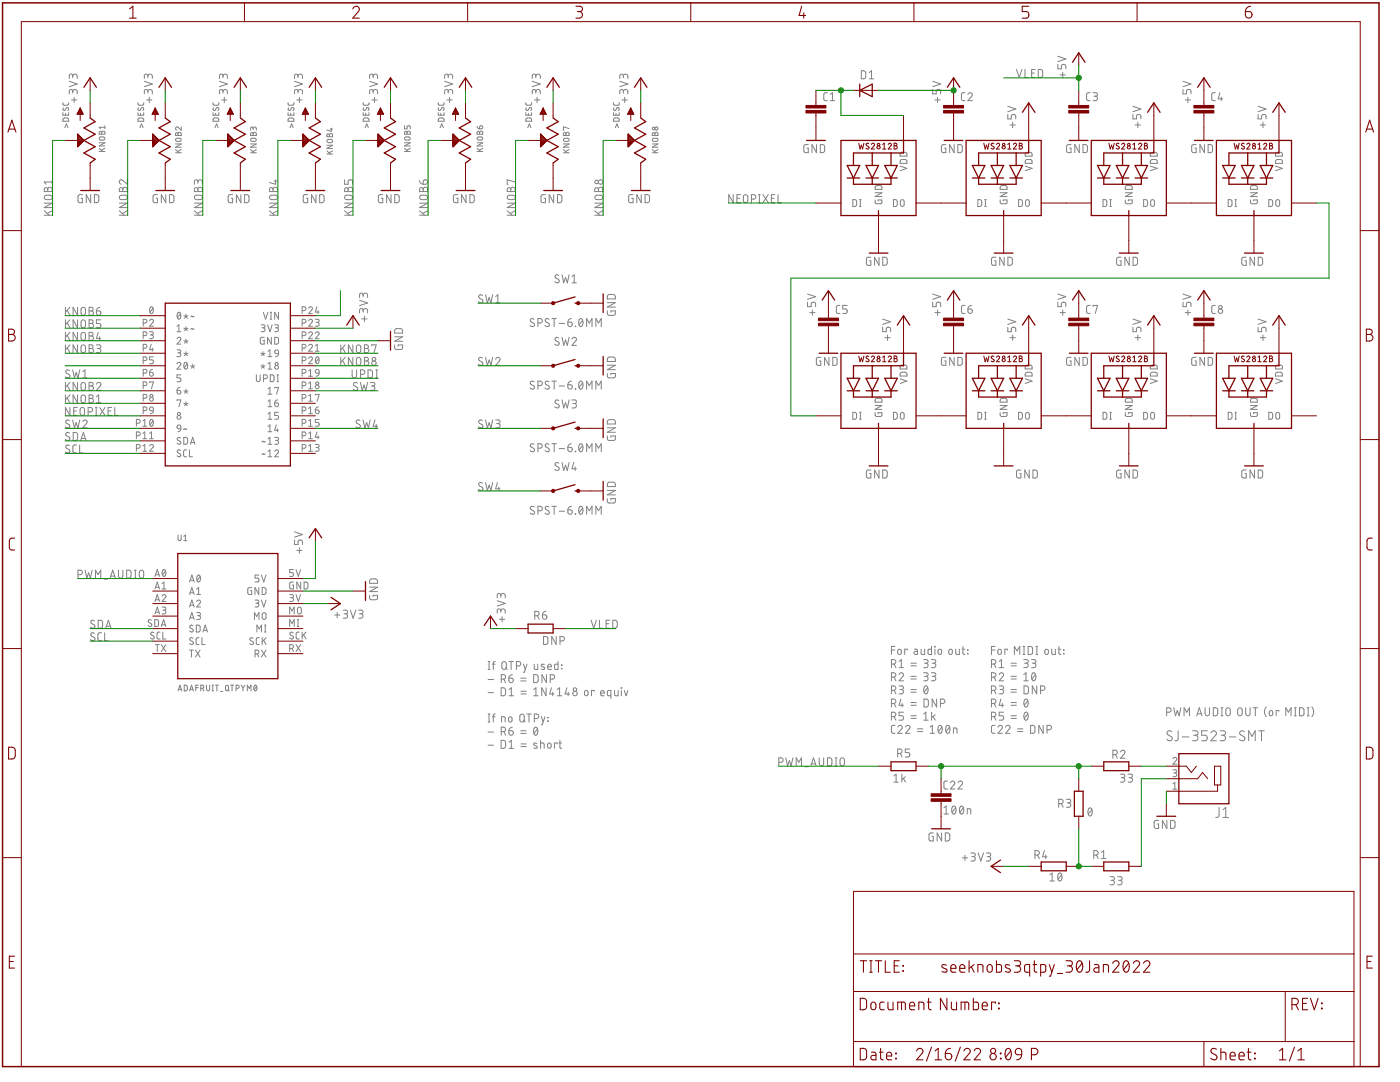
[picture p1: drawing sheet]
<svg xmlns="http://www.w3.org/2000/svg" width="279mm" height="216mm" viewBox="0 0 279 216" stroke-linecap="round" stroke-linejoin="round" font-family="sans-serif">
<g fill="none" stroke="#808080" stroke-width=".2">
<path d="M13.8 16.2l1.6 .6-1.6 .5M14.3 19.9h1M14.5 18.3a.44 .44 0 0 1 .5-.5 .44 .44 0 0 1 .4 .5v.4M14.5 18.6v-.4a.35 .35 0 0 0-.3-.4 .35 .35 0 0 0-.4 .4v.5M14.5 15.2a.44 .44 0 0 1 .5-.4 .44 .44 0 0 1 .4 .4v.5M14.5 15.5v-.4a.35 .35 0 0 0-.3-.3 .35 .35 0 0 0-.4 .3v.6M14.8 19.4v1.1M28.8 16.2l1.6 .6-1.6 .5M29.3 19.9h1M29.5 18.3a.44 .44 0 0 1 .5-.5 .44 .44 0 0 1 .4 .5v.4M29.5 18.6v-.4a.35 .35 0 0 0-.3-.4 .35 .35 0 0 0-.4 .4v.5M29.5 15.2a.44 .44 0 0 1 .5-.4 .44 .44 0 0 1 .4 .4v.5"/>
<path d="M29.5 15.5v-.4a.35 .35 0 0 0-.3-.3 .35 .35 0 0 0-.4 .3v.6M29.8 19.4v1.1M43.8 16.2l1.6 .6-1.6 .5M44.2 19.9h1.1M44.5 18.3a.44 .44 0 0 1 .4-.5 .44 .44 0 0 1 .5 .5v.4M44.5 18.6v-.4a.35 .35 0 0 0-.4-.4 .35 .35 0 0 0-.3 .4v.5M44.5 15.2a.44 .44 0 0 1 .4-.4 .44 .44 0 0 1 .5 .4v.5M44.5 15.5v-.4a.35 .35 0 0 0-.4-.3 .35 .35 0 0 0-.3 .3v.6M44.8 19.4v1.1M58.8 16.2l1.6 .6-1.6 .5M59.2 19.9h1.1M59.5 18.3a.44 .44 0 0 1 .4-.5 .44 .44 0 0 1 .5 .5v.4"/>
<path d="M59.5 18.6v-.4a.35 .35 0 0 0-.4-.4 .35 .35 0 0 0-.3 .4v.5M59.5 15.2a.44 .44 0 0 1 .4-.4 .44 .44 0 0 1 .5 .4v.5M59.5 15.5v-.4a.35 .35 0 0 0-.4-.3 .35 .35 0 0 0-.3 .3v.6M59.8 19.4v1.1M73.8 16.2l1.6 .6-1.6 .5M74.2 19.9h1.1M74.5 18.3a.44 .44 0 0 1 .4-.5 .44 .44 0 0 1 .5 .5v.4M74.5 18.6v-.4a.35 .35 0 0 0-.4-.4 .35 .35 0 0 0-.3 .4v.5M74.5 15.2a.44 .44 0 0 1 .4-.4 .44 .44 0 0 1 .5 .4v.5M74.5 15.5v-.4a.35 .35 0 0 0-.4-.3 .35 .35 0 0 0-.3 .3v.6M74.7 19.4v1.1M88.7 16.2l1.6 .6-1.6 .5"/>
<path d="M89.2 19.9h1.1M89.5 18.3a.44 .44 0 0 1 .4-.5 .44 .44 0 0 1 .4 .5v.4M89.5 18.6v-.4a.36 .36 0 0 0-.4-.4 .36 .36 0 0 0-.4 .4v.5M89.5 15.2a.44 .44 0 0 1 .4-.4 .44 .44 0 0 1 .4 .4v.5M89.5 15.5v-.4a.36 .36 0 0 0-.4-.3 .36 .36 0 0 0-.4 .3v.6M89.7 19.4v1.1M106.2 16.2l1.6 .6-1.6 .5M106.7 19.9h1M106.9 18.3a.44 .44 0 0 1 .5-.5 .44 .44 0 0 1 .4 .5v.4M106.9 18.6v-.4a.36 .36 0 0 0-.3-.4 .36 .36 0 0 0-.4 .4v.5M106.9 15.2a.44 .44 0 0 1 .5-.4 .44 .44 0 0 1 .4 .4v.5M106.9 15.5v-.4a.36 .36 0 0 0-.3-.3 .36 .36 0 0 0-.4 .3v.6"/>
<path d="M107.2 19.4v1.1M123.7 16.2l1.6 .6-1.6 .5M124.1 19.9h1.1M124.4 18.3a.44 .44 0 0 1 .5-.5 .44 .44 0 0 1 .4 .5v.4M124.4 18.6v-.4a.36 .36 0 0 0-.3-.4 .36 .36 0 0 0-.4 .4v.5M124.4 15.2a.44 .44 0 0 1 .5-.4 .44 .44 0 0 1 .4 .4v.5M124.4 15.5v-.4a.36 .36 0 0 0-.3-.3 .36 .36 0 0 0-.4 .3v.6M124.7 19.4v1.1M165.1 18.5h-.5l-.2 .3v1.1l.2 .2h.5M165.7 18.8l.4-.3v1.6M171.9 14.1l.6 .1 .3 .2v1.1l-.3 .2h-.6zM173.5 15.7h.9"/>
<path d="M173.5 14.5l.4-.4v1.6M186.1 17.8v.9h.7v-.5a.45 .45 0 0 1 .5-.4 .45 .45 0 0 1 .4 .4v.5M186.1 16.2l1.6 .6-1.6 .5M186.6 19.9h1M187.1 19.4v1.1M192.6 18.5h-.5l-.2 .3v1.1l.2 .2h.5M193.2 18.8a.44 .44 0 0 1 .6-.3 .44 .44 0 0 1 .1 .7l-.7 .9h.9M202.9 13.9l.5 1.6 .5-1.6M204.6 13.9v1.6h.7M205.9 14.6h.5M206.6 13.9h-.7v1.6h.7M207.2 13.9h.6l.3 .2v1.1l-.3 .2-.6 .1z"/>
<path d="M211.1 12.8v.9h.7v-.5a.45 .45 0 0 1 .5-.4 .45 .45 0 0 1 .4 .4v.5M211.1 11.2l1.6 .6-1.6 .5M211.6 14.9h1M212.1 14.4v1.1M217.6 18.5h-.5l-.2 .3v1.1l.2 .2h.5M218.1 18.5h.6a.35 .35 0 0 1 .3 .3 .35 .35 0 0 1-.3 .4h-.4M218.6 19.2a.44 .44 0 0 1 .4 .4 .44 .44 0 0 1-.4 .5h-.5M236.1 17.8v.9h.7v-.5a.45 .45 0 0 1 .4-.4 .45 .45 0 0 1 .5 .4v.5M236.1 16.2l1.6 .6-1.6 .5M236.5 19.9h1.1M237.1 19.4v1.1M242.5 18.5h-.5l-.2 .3 .1 1.1 .1 .2h.5"/>
<path d="M243.5 18.5l-.4 1.2h.9M243.7 19.4v.7M8.9 37.5h.4l.2 .3a.44 .44 0 0 1 .5-.5 .44 .44 0 0 1 .4 .5v.4h-1.6zM9 39.1l1-.2a.44 .44 0 0 1 .4 .5 .44 .44 0 0 1-.4 .4l-1-.1-.2-.3zM9.5 37.8v.4M10.4 35.9v.9M10.4 36.3h-1.6l.4 .5M12.6 20.5v.4l.2 .1h.7l.2-.5M12.6 22.5v.5h1.1v-.5M12.6 23.6h.9l.2 .1v.5h-1.1zM12.6 21.5v.4l.2 .2 .4-.5a.31 .31 0 0 1 .5 0 .31 .31 0 0 1-.2 .5M12.9 25.5l.4-.8 .3 .8"/>
<path d="M13.1 22.6v.4M16.4 38.8l-.7 .1-.1 .3 .1 1.1 .7 .1v-.8h-.2M18.1 38.8v1.6l-.9-1.6v1.6M18.8 38.8l.7 .1 .2 .2v1.1l-.2 .2h-.7zM19.8 30.2h1.1M19.8 29.6l.7 .6M19.8 28.5h1.1l-1.1 .6h1.1M19.9 27.5l.9-.2 .1 .4-.1 .2-.7 .1-.2-.2zM19.9 26.3l.2-.1 .2 .3 .1-.3h.4l.1 .6h-1.1zM20.3 26.5v.3M20.9 29.6l-.7 .4M20.9 25.1v.6"/>
<path d="M20.9 25.4h-1.1l.2 .3M23.9 37.5h.4l.2 .3a.44 .44 0 0 1 .5-.5 .44 .44 0 0 1 .4 .5v.4h-1.6zM23.9 39.1l1.1-.2a.44 .44 0 0 1 .4 .5 .44 .44 0 0 1-.4 .4l-1.1-.1-.1-.3zM24.5 37.8v.4M25.4 35.9v.9l-.9-.8a.44 .44 0 0 0-.7 .2 .44 .44 0 0 0 .4 .6M27.5 20.5l.1 .4 .2 .1 .8-.1 .1-.4M27.5 22.5v.5h1.2v-.5M27.6 23.6h.9l.2 .1v.5h-1.2zM27.6 21.5v.4l.2 .2 .4-.5a.31 .31 0 0 1 .5 0 .31 .31 0 0 1-.2 .5M27.9 25.5l.3-.8 .4 .8M28 22.6v.4M31.4 38.8l-.8 .1-.1 .3 .1 1.1 .8 .1v-.8h-.2"/>
<path d="M33.1 38.8v1.6l-.9-1.6v1.6M33.8 38.8l.6 .1 .3 .2v1.1l-.3 .2h-.6zM35 30.5h1.2M35 29.8l.7 .7M35 28.7h1.2l-1.2 .7h1.2M35.1 27.7l.9-.1 .2 .4-.3 .2h-.6l-.3-.2zM35.1 26.5h.2l.2 .2 .1-.2 .3-.1 .2 .2 .1 .4h-1.2zM35.5 26.7v.3M36.2 25.3v.7l-.7-.6a.32 .32 0 0 0-.5 .1 .32 .32 0 0 0 .3 .5M36.2 29.8l-.7 .4M38.9 37.5h.4l.2 .3a.44 .44 0 0 1 .4-.5 .44 .44 0 0 1 .5 .5v.4h-1.6zM38.9 39.1l1-.2a.44 .44 0 0 1 .5 .5 .44 .44 0 0 1-.5 .4l-1-.1-.1-.3z"/>
<path d="M39.5 36.3a.44 .44 0 0 1 .4-.4 .44 .44 0 0 1 .5 .4v.5M39.5 36.6v-.4a.35 .35 0 0 0-.4-.3 .35 .35 0 0 0-.3 .3v.6M39.5 37.8v.4M42.5 20.5v.4l.3 .1 .8-.1 .1-.4M42.5 22.5v.5h1.2v-.5M42.6 23.6h.9l.1 .1 .1 .5h-1.2zM42.6 21.5l-.1 .4 .3 .2 .4-.5a.31 .31 0 0 1 .5 0 .31 .31 0 0 1-.2 .5M42.9 25.5l.3-.8 .3 .8M43 22.6v.4M46.4 38.8l-.8 .1-.1 .3 .1 1.1 .8 .1v-.8h-.2M48.1 38.8v1.6l-.9-1.6v1.6M48.8 38.8l.6 .1 .3 .2v1.1l-.3 .2h-.6z"/>
<path d="M50 30.5h1.2M50 28.7h1.2l-1.2 .7h1.2M50 29.8l.7 .7M50.1 27.7l.9-.1 .1 .4-.3 .2h-.5l-.3-.2zM50.1 26.5h.2l.2 .2 .1-.2 .3-.1 .2 .2 .1 .4h-1.2zM50.5 25.7l.1-.3 .3-.1 .2 .2 .1 .5M50.5 25.8v-.3l-.3-.2-.2 .2v.5M50.5 26.7v.3M51.2 29.8l-.7 .4M53.9 37.5h.4l.2 .3a.44 .44 0 0 1 .4-.5 .44 .44 0 0 1 .5 .5v.4h-1.6zM53.9 39.1l1-.2a.44 .44 0 0 1 .5 .5 .44 .44 0 0 1-.5 .4l-1-.1-.1-.3zM54.5 37.8v.4"/>
<path d="M54.7 36.1h.7M55 35.9v.9l-1.2-.4M57.5 20.5v.4l.3 .1 .8-.1 .1-.4M57.5 22.5v.5h1.2v-.5M57.6 23.6h.8l.2 .1 .1 .5h-1.2zM57.6 21.5l-.1 .4 .3 .2 .4-.5a.31 .31 0 0 1 .5 0 .31 .31 0 0 1-.2 .5M57.9 25.5l.3-.8 .3 .8M58 22.6v.4M61.4 38.8l-.7 .1-.2 .2 .1 1.2 .8 .1v-.8h-.2M63.1 38.8v1.6l-.9-1.6v1.6M63.8 38.8l.6 .1 .2 .2 .1 .9-.3 .4h-.6zM65.2 30.7h1.2"/>
<path d="M65.2 30.1l.7 .6M65.2 29h1.2l-1.2 .6h1.2M65.3 27.9l.8-.1 .2 .1 .1 .3-.2 .2-.6 .1-.3-.2zM65.3 26.8h.4v.2l.3-.4 .3 .1 .1 .6h-1.2zM65.7 27v.3M65.9 25.8h.5M66.1 25.6v.6l-.9-.2M66.4 30.1l-.7 .4M68.8 35.9v.9h.7v-.6a.45 .45 0 0 1 .4-.3 .45 .45 0 0 1 .5 .3v.6M68.9 37.5h.4l.2 .3a.44 .44 0 0 1 .4-.5 .44 .44 0 0 1 .5 .5v.4h-1.6zM68.9 39.1l1-.2a.44 .44 0 0 1 .5 .5 .44 .44 0 0 1-.5 .4l-1-.1-.1-.3zM69.5 37.8v.4"/>
<path d="M72.5 20.5v.4l.2 .1 .9-.1v-.4M72.5 22.5v.5h1.1v-.5M72.6 23.6h.8l.2 .1v.5h-1.1zM72.6 21.5l-.1 .4 .2 .2 .5-.5a.31 .31 0 0 1 .4 0 .31 .31 0 0 1-.1 .5M72.9 25.5l.3-.8 .3 .8M73 22.6v.4M76.4 38.8l-.7 .1-.2 .2v1l.2 .3h.7v-.8h-.3M78 38.8v1.6l-.8-1.6v1.6M78.8 38.8l.6 .1 .2 .2 .1 .9-.3 .4h-.6zM80.7 25.1v.6h.5v-.4a.32 .32 0 0 1 .4-.2 .32 .32 0 0 1 .3 .2v.4M80.7 30.2h1.2M80.7 28.5h1.2l-1.2 .6h1.2"/>
<path d="M80.7 29.6l.7 .6M80.8 27.5l.9-.2 .2 .4-.3 .3h-.6l-.3-.3zM80.8 26.3h.3l.1 .2 .2-.3h.3l.2 .6h-1.2zM81.2 26.5v.3M81.9 29.6l-.7 .4M83.7 36l.3 .6 .5 .2M83.8 37.5h.4l.3 .3a.44 .44 0 0 1 .4-.5 .44 .44 0 0 1 .4 .5v.4h-1.6zM83.9 39.1l1-.2a.44 .44 0 0 1 .4 .5 .44 .44 0 0 1-.4 .4l-1-.1-.2-.3zM84.5 37.8v.4M84.6 36a.46 .46 0 0 1 .7 .1 .46 .46 0 0 1-.4 .7h-.4zM87.5 20.5v.4l.2 .1 .8-.1 .1-.4M87.5 22.5v.5h1.1v-.5"/>
<path d="M87.6 23.6h.8l.2 .1v.5h-1.1zM87.6 21.5l-.1 .4 .2 .2 .4-.5a.31 .31 0 0 1 .5 0 .31 .31 0 0 1-.1 .5M87.8 25.5l.4-.8 .3 .8M88 22.6v.4M91.4 38.8l-.7 .1-.2 .2v1l.2 .3h.7v-.8h-.3M93 38.8v1.6l-.9-1.6v1.6M93.8 38.8l.6 .1 .2 .2 .1 .9-.3 .4h-.6zM95.2 25.2l.2 .4 .3 .1M95.2 30.2h1.2M95.2 28.5h1.2l-1.2 .6h1.2M95.2 29.6l.7 .6M95.2 26.4l.3-.2 .2 .3 .1-.3h.4l.2 .6h-1.2z"/>
<path d="M95.3 27.5l.9-.2 .2 .4-.2 .2-.7 .1-.3-.3zM95.7 26.5v.3M95.8 25.1a.33 .33 0 0 1 .5 .2 .33 .33 0 0 1-.3 .4h-.3zM96.4 29.6l-.7 .4M101.3 37.5h.4l.2 .3a.44 .44 0 0 1 .5-.5 .44 .44 0 0 1 .4 .5v.4h-1.6zM101.4 39.1l1-.2a.44 .44 0 0 1 .4 .5 .44 .44 0 0 1-.4 .4l-1-.1-.2-.3zM101.9 37.8v.4M102.8 36.3l-1.6-.4v.9h.2M104.9 20.5l.1 .4 .2 .1 .8-.1 .1-.4M104.9 22.5v.5h1.2v-.5M105.1 23.6h.8l.2 .1v.5h-1.2zM105.1 21.5l-.1 .4 .2 .2 .4-.5a.31 .31 0 0 1 .5 0 .31 .31 0 0 1-.2 .5"/>
<path d="M105.3 25.5l.3-.8 .4 .8M105.5 22.6v.4M108.9 38.8l-.7 .1-.2 .2v1l.2 .3h.7v-.8h-.3M110.5 38.8v1.6l-.9-1.6v1.6M111.3 38.8l.6 .1 .2 .2v.9l-.2 .4h-.6zM112.4 30.5h1.2M112.4 28.7h1.2l-1.2 .7h1.2M112.4 29.8l.7 .7M112.5 26.6l.3-.1 .1 .2 .2-.2 .2-.1 .3 .2v.4h-1.2zM112.5 27.7l.9-.1 .2 .4-.2 .2h-.6l-.3-.1zM112.9 26.7v.3M113.6 29.8l-.7 .4"/>
<path d="M113.6 25.7l-1.2-.4v.7h.2M118.8 37.5h.4l.2 .3a.44 .44 0 0 1 .5-.5 .44 .44 0 0 1 .4 .5v.4h-1.6zM118.8 39.1l1.1-.2a.44 .44 0 0 1 .4 .5 .44 .44 0 0 1-.4 .4l-1.1-.1-.1-.3zM119.4 37.8v.4M122.4 20.5l.1 .4 .2 .1 .8-.1 .1-.4M122.4 22.5v.5h1.2v-.5M122.5 23.6h.9l.1 .1 .1 .5h-1.2zM122.5 21.5l-.1 .4 .3 .2 .5-.6a.32 .32 0 0 1 .4 .2 .32 .32 0 0 1-.2 .4M122.8 25.5l.3-.8 .3 .8M122.9 22.6v.4M126.3 38.8l-.6 .1-.2 .2v1l.2 .3h.6v-.8h-.2M128 38.8v1.6l-.9-1.6v1.6"/>
<path d="M128.7 38.8l.6 .1 .3 .2v.9l-.3 .4h-.6zM130.2 30.5h1.1M130.2 28.7h1.1l-1.1 .7h1.1M130.2 29.8l.7 .7M130.2 27.7l.9-.1 .2 .4-.2 .2h-.6l-.3-.2zM130.3 26.5h.2l.2 .2 .1-.2 .3-.1 .2 .2v.4h-1.1zM130.7 26.7v.3M131.3 29.8l-.7 .4M146.3 38.8v1.6l-.9-1.6v1.6M147.1 39.6h.5M147.8 38.8h-.7v1.6h.7M148.5 39l.3-.2 .3 .2 .1 .3v.7a.44 .44 0 0 1-.4 .4 .44 .44 0 0 1-.4-.4z"/>
<path d="M150 39.7h.4a.44 .44 0 0 0 .5-.4 .44 .44 0 0 0-.5-.5h-.4v1.6M151.4 38.8h.3M151.6 38.8v1.6M152.3 38.8l1 1.6M153.3 38.8l-1 1.6M153.9 39.6h.6M154.6 38.8h-.7v1.6h.7M155.3 38.8v1.6h.7M161.3 28.9h-.5l-.4 .2v1l.2 .3 .7 .1v-.9h-.3M162.9 28.9v1.6l-.8-1.6v1.6M163.7 28.9h.6l.2 .2v1.1l-.2 .2-.6 .1zM165.7 20.1h.9"/>
<path d="M170.2 39.8l.5 .1 .3 .3-.1 .8-.3 .2h-.4zM171.5 39.8h.4M171.7 39.8v1.4M174.6 39.9l.2 .7 .9 .1 .3-.2v-.6h-.8v.2M174.6 38.5h1.4l-1.4 .7h1.4M174.8 37.1l1-.1 .2 .3v.5h-1.4zM178.3 39.8l.5 .1 .2 .2 .1 .7-.3 .4h-.5zM179.6 33.1l1.4 .5-1.4 .5M179.7 31.9h1.1l.2 .2v.5h-1.4zM179.7 30.5l1.1-.1 .2 .2v.6h-1.4zM179.8 39.9l.3-.1 .2 .1 .1 .9a.38 .38 0 0 1-.3 .4 .38 .38 0 0 1-.4-.4zM188.8 28.9l-.8 .1-.1 .2 .1 1.2 .8 .1v-.9h-.3"/>
<path d="M190.4 28.9v1.6l-.9-1.6v1.6M191.2 28.9h.6l.2 .2v1.1l-.2 .2-.6 .1zM195.2 39.8l.5 .1 .2 .2v.9l-.2 .2h-.5zM196.5 39.8h.3M196.7 39.8v1.4M199.6 39.9v.4l.2 .3 .9 .1 .3-.2v-.6h-.8v.2M199.6 38.5h1.4l-1.4 .7h1.4M199.7 37.1l1-.1 .3 .3v.5h-1.4zM201.1 22.8v.9h.7v-.5a.45 .45 0 0 1 .5-.4 .45 .45 0 0 1 .4 .4v.5M201.1 21.2l1.6 .6-1.6 .5M201.6 24.9h1M202.1 24.4v1.1"/>
<path d="M203.3 39.8l.5 .1 .2 .2v.7l-.2 .4h-.5zM204.6 33.1l1.4 .5-1.4 .5M204.7 31.9h1l.3 .2v.5h-1.4zM204.7 30.5l1-.1 .3 .2v.6h-1.4zM204.8 39.9l.2-.1 .3 .1 .1 .9a.38 .38 0 0 1-.4 .4 .38 .38 0 0 1-.3-.4zM213.7 28.9l-.7 .1-.1 .2 .1 1.2 .7 .1v-.9h-.2M215.4 28.9v1.6l-.9-1.6v1.6M216.1 28.9h.6l.3 .2v1.1l-.3 .2-.6 .1zM220.1 39.8l.6 .1 .2 .2v.9l-.2 .2h-.6zM221.5 39.8h.3M221.6 39.8v1.4M224.6 39.9v.4l.1 .3 1 .1 .2-.2 .1-.6h-.8v.2"/>
<path d="M224.6 38.5h1.4l-1.4 .7h1.4M224.7 37.1l1-.1 .2 .3 .1 .5h-1.4zM226.1 22.8v.9h.7v-.5a.45 .45 0 0 1 .4-.4 .45 .45 0 0 1 .5 .4v.5M226.1 21.2l1.6 .6-1.6 .5M226.5 24.9h1.1M227.1 24.4v1.1M228.2 39.8l.6 .1 .2 .2v.7l-.2 .4h-.6zM229.6 33.1l1.3 .5-1.3 .5M229.7 31.9h1l.2 .2v.5h-1.3zM229.7 30.5l1-.1 .2 .2v.6h-1.3zM229.7 39.9l.3-.1 .3 .1 .1 .9a.38 .38 0 0 1-.4 .4 .38 .38 0 0 1-.4-.4zM238.7 28.9h-.5l-.4 .2 .1 1.3 .8 .1v-.9h-.2"/>
<path d="M240.4 28.9v1.6l-.9-1.6v1.6M241.1 28.9h.6l.3 .2v.9l-.3 .4-.6 .1zM245.1 39.8l.5 .1 .3 .2v.9l-.3 .2h-.5zM246.5 39.8h.3M246.6 39.8v1.4M249.6 39.9l.1 .7 .9 .1 .3-.2v-.6h-.7v.2M249.6 38.5h1.3l-1.3 .7h1.3M249.7 37.1l1-.1 .2 .3v.5h-1.3zM251.1 22.8v.9h.7v-.5a.45 .45 0 0 1 .4-.4 .45 .45 0 0 1 .5 .4v.5M251.1 21.2l1.6 .6-1.6 .5M251.5 24.9h1.1M252.1 24.4v1.1"/>
<path d="M253.2 39.8l.5 .1 .3 .2v.9l-.3 .2h-.5zM254.6 33.1l1.3 .5-1.3 .5M254.7 31.9h1l.2 .2v.5h-1.3zM254.7 30.5l1-.1 .2 .2v.6h-1.3zM254.7 39.9l.3-.1 .3 .1 .1 .9a.38 .38 0 0 1-.4 .4 .38 .38 0 0 1-.4-.4zM8.8 42.9h1.6M8.8 42.1l1 .8M8.8 40.5h1.6l-1.6 .9h1.6M10.4 42.1l-1 .5M23.8 42.9h1.6M23.8 40.5h1.6l-1.6 .9h1.6M23.8 42.1l1 .8"/>
<path d="M25.4 42.1l-1 .5M38.8 42.9h1.6M38.8 40.5h1.6l-1.6 .9h1.6M38.8 42.1l1 .8M40.4 42.1l-1 .5M53.8 42.9h1.6M53.8 40.5h1.6l-1.6 .9h1.6M53.8 42.1l1 .8M55.4 42.1l-1 .5M68.8 42.9h1.6M68.8 40.5h1.6l-1.6 .9h1.6M68.8 42.1l.9 .8"/>
<path d="M70.4 42.1l-1 .5M71.8 59.9l1.6 .6-1.6 .5M72.5 58.9a.44 .44 0 0 1 .4-.4 .44 .44 0 0 1 .5 .4v.5M72.5 59.2v-.4a.36 .36 0 0 0-.4-.3 .36 .36 0 0 0-.3 .3v.6M83.7 42.9h1.6M83.7 40.5h1.6l-1.6 .9h1.6M83.7 42.1l1 .8M85.3 42.1l-.9 .5M96.3 58.9h-.2a.38 .38 0 0 0-.5 .1 .38 .38 0 0 0 .1 .5l.5 .3a.41 .41 0 0 1 0 .6 .41 .41 0 0 1-.6-.1l-.1-.1M96.9 58.8l.4 1.6 .3-1 .4 1 .3-1.6M98.9 59.2l.5-.4v1.6M101.2 42.9h1.6"/>
<path d="M101.2 40.5h1.6l-1.6 .9h1.6M101.2 42.1l1 .8M102.8 42.1l-.9 .5M111.5 55l-.2-.1a.37 .37 0 0 0-.5 .1 .37 .37 0 0 0 .2 .5l.4 .3a.44 .44 0 0 1 0 .6 .44 .44 0 0 1-.7-.2M112.2 54.8l.3 1.6 .4-1 .3 1 .4-1.6M114.2 55.2l.4-.4v1.6M114.2 56.4h.8M118.7 42.9h1.6M118.7 40.5h1.6l-1.6 .9h1.6M118.7 42.1l1 .8M120.3 42.1l-1 .5M121.3 58.9l1.2-.1 .3 .2v.6h-1.6z"/>
<path d="M151.4 40.4h.3M161.2 58.7l1.6 .5-1.6 .5M171.5 41.2h.4M173.8 51.3l-.7 .1-.2 .1 .1 1.3 .8 .1v-.9h-.3M175.4 51.3v1.6l-.9-1.6v1.6M176.2 51.3l.6 .1 .2 .2v1.1l-.2 .2h-.6zM186.1 58.7l1.6 .5-1.6 .5M196.5 41.2h.3M198.8 51.3l-.7 .1-.2 .1 .1 1.3 .8 .1v-.9h-.3M200.4 51.3v1.6l-.9-1.6v1.6M201.1 51.3l.7 .1 .2 .2v1.1l-.2 .2h-.7zM211.1 58.7l1.6 .5-1.6 .5"/>
<path d="M221.5 41.2h.3M223.7 51.3l-.6 .1-.2 .1v1.3l.8 .1v-.9h-.2M225.4 51.3v1.6l-.9-1.6v1.6M226.1 51.3l.6 .1 .3 .2v1.1l-.3 .2h-.6zM236.1 58.7l1.6 .5-1.6 .5M246.5 41.2h.3M248.7 51.3l-.6 .1-.3 .1 .1 1.3 .8 .1v-.9h-.2M250.4 51.3v1.6l-.9-1.6v1.6M251.1 51.3l.6 .1 .2 .2 .1 .9-.3 .4h-.6zM13.1 61.3v1.6M13.1 63.8v1.6M13.1 66.3v1.6"/>
<path d="M13.1 68.8v1.6M13.1 76.3v1.6M13.1 78.8v1.6M13.4 79.4l.5 1M13.4 76.9l.5 1M13.4 69.4l.5 1M13.4 66.9l.5 1M13.4 64.4l.5 1M13.4 61.9l.5 1M13.9 73.9l-.6-.1-.2 .4 .1 .2 .7 .5a.46 .46 0 0 1-.3 .5 .46 .46 0 0 1-.5-.2M13.9 78.8l-.8 1M13.9 76.3l-.8 1"/>
<path d="M13.9 68.8l-.8 1M13.9 66.3l-.8 1M13.9 63.8l-.8 1M13.9 61.3l-.8 1M14.5 73.8l.4 1.6 .3-1.1 .4 1.1 .3-1.6M15.5 61.3v1.6l-.9-1.6v1.6M15.5 63.8v1.6l-.9-1.6v1.6M15.5 66.3v1.6l-.9-1.6v1.6M15.5 68.8v1.6l-.9-1.6v1.6M15.5 76.3v1.6l-.9-1.6v1.6M15.5 78.8v1.6l-.9-1.6v1.6M16.3 78.9l.3-.1 .3 .1 .2 1a.44 .44 0 0 1-.5 .5 .44 .44 0 0 1-.4-.5z"/>
<path d="M16.3 76.4l.3-.1 .3 .1 .2 1a.44 .44 0 0 1-.5 .5 .44 .44 0 0 1-.4-.5zM16.3 68.9l.3-.1 .3 .1 .2 1.1a.45 .45 0 0 1-.5 .4 .45 .45 0 0 1-.4-.4zM16.3 66.4l.3-.1 .3 .1 .2 1.1a.44 .44 0 0 1-.5 .4 .44 .44 0 0 1-.4-.4zM16.3 63.9l.3-.1 .3 .1 .2 1.1a.44 .44 0 0 1-.5 .4 .44 .44 0 0 1-.4-.4zM16.3 61.4l.3-.1 .3 .1 .2 1.1a.44 .44 0 0 1-.5 .4 .44 .44 0 0 1-.4-.4zM16.5 75.4h.9M16.5 74.2l.5-.4v1.6M17.8 78.8h.4a.35 .35 0 0 1 .4 .4 .35 .35 0 0 1-.4 .3 .44 .44 0 0 1 .5 .4 .44 .44 0 0 1-.5 .5h-.4zM17.8 76.3h.4a.35 .35 0 0 1 .4 .4 .35 .35 0 0 1-.4 .3 .44 .44 0 0 1 .5 .4 .44 .44 0 0 1-.5 .5h-.4zM17.8 68.8h.4a.36 .36 0 0 1 .4 .4 .36 .36 0 0 1-.4 .3 .43 .43 0 0 1 .5 .5 .43 .43 0 0 1-.5 .4h-.4zM17.8 66.3h.4a.36 .36 0 0 1 .4 .4 .36 .36 0 0 1-.4 .3 .44 .44 0 0 1 .5 .5 .44 .44 0 0 1-.5 .4h-.4zM17.8 63.8h.4a.36 .36 0 0 1 .4 .4 .36 .36 0 0 1-.4 .3 .44 .44 0 0 1 .5 .5 .44 .44 0 0 1-.5 .4h-.4z"/>
<path d="M17.8 61.3h.4a.36 .36 0 0 1 .4 .4 .36 .36 0 0 1-.4 .3 .44 .44 0 0 1 .5 .5 .44 .44 0 0 1-.5 .4h-.4zM17.8 64.5h.4M17.8 62h.4M17.8 79.5h.4M17.8 77h.4M17.8 69.5h.4M17.8 67h.4M19.2 76.7a.44 .44 0 0 1 .7-.4 .44 .44 0 0 1 .1 .7l-.8 .9h.9M19.2 68.8h.6a.36 .36 0 0 1 .3 .4 .36 .36 0 0 1-.3 .3h-.4M19.2 62h.6a.45 .45 0 0 1 .3 .5 .45 .45 0 0 1-.4 .4 .45 .45 0 0 1-.5-.4zM19.2 79.2l.5-.4v1.6M19.6 66.3l-.4 1.3h.9"/>
<path d="M19.7 69.5a.43 .43 0 0 1 .4 .5 .43 .43 0 0 1-.4 .4h-.5M19.9 67.2v.7M20 61.3l-.5 .1-.3 .6M20.1 63.8h-.9v.7h.6a.46 .46 0 0 1 .3 .5 .46 .46 0 0 1-.3 .4h-.6M28.6 64.5h.4a.38 .38 0 0 0 .3-.4 .38 .38 0 0 0-.3-.4h-.4v1.4M28.6 67h.4a.38 .38 0 0 0 .3-.4 .38 .38 0 0 0-.3-.4h-.4v1.4M28.6 69.5h.4a.38 .38 0 0 0 .3-.4 .38 .38 0 0 0-.3-.4h-.4v1.4M28.6 72h.4a.38 .38 0 0 0 .3-.4 .38 .38 0 0 0-.3-.4h-.4v1.4M28.6 74.5h.4a.38 .38 0 0 0 .3-.4 .38 .38 0 0 0-.3-.4h-.4v1.4M28.6 77h.4a.38 .38 0 0 0 .3-.4 .38 .38 0 0 0-.3-.4h-.4v1.4M28.6 79.5h.4a.38 .38 0 0 0 .3-.4 .38 .38 0 0 0-.3-.4h-.4v1.4M29.8 64a.38 .38 0 0 1 .6-.3 .38 .38 0 0 1 .1 .6l-.7 .8h.8"/>
<path d="M29.8 66.2h.6l.2 .2-.2 .4h-.4M29.8 74.3h.5a.39 .39 0 0 1 .3 .4 .39 .39 0 0 1-.4 .4 .39 .39 0 0 1-.4-.4zM29.8 76.3v-.1h.8l-.4 1.4M30 61.3l.2-.1a.81 .81 0 0 1 0 1.4 .91 .91 0 0 1-.2-1.3zM30.2 68.7l-.4 1.1h.8M30.2 66.8a.38 .38 0 0 1 .4 .4 .38 .38 0 0 1-.4 .4h-.4M30.4 69.5v.6M30.5 73.7l-.4 .1-.3 .5M30.5 61.5l-.6 .8M30.6 71.2h-.8v.6h.5a.4 .4 0 0 1 .3 .4 .4 .4 0 0 1-.3 .4h-.5M35.3 67.6a.37 .37 0 0 1 .6-.3 .37 .37 0 0 1 .1 .6l-.7 .8h.8M35.3 69.8h.6l.2 .2-.2 .4h-.4"/>
<path d="M35.3 72.6a.37 .37 0 0 1 .6-.3 .37 .37 0 0 1 .1 .6l-.7 .8h.8M35.3 77.9h.5a.39 .39 0 0 1 .3 .4 .39 .39 0 0 1-.4 .4 .39 .39 0 0 1-.4-.4zM35.3 66.2h.8M35.3 79.9v-.1h.8l-.4 1.4M35.3 65.1l.4-.3v1.4M35.5 62.4l.2-.1a.81 .81 0 0 1 0 1.4 .89 .89 0 0 1-.2-1.3zM35.7 70.4a.38 .38 0 0 1 .4 .4 .38 .38 0 0 1-.4 .4h-.4M35.9 77.3l-.3 .1-.3 .5M36 62.6l-.6 .8M36.1 74.8h-.8v.6h.5a.39 .39 0 0 1 .3 .4 .39 .39 0 0 1-.3 .4h-.5M36.7 63l.4 .1M36.7 65.5l.4 .1"/>
<path d="M36.7 68l.4 .1M36.7 70.5l.4 .1M36.7 78l.4 .1M36.9 72.4l.2-.1a.79 .79 0 0 1 0 1.4 .84 .84 0 0 1-.2-1.3zM37.1 62.7v.4M37.1 65.2v.4M37.1 67.7v.4M37.1 70.2v.4M37.1 77.7v.4M37.1 63.1l.3 .4M37.1 63.1l-.3 .4M37.1 65.6l.3 .4"/>
<path d="M37.1 65.6l-.3 .4M37.1 68.1l.3 .4M37.1 68.1l-.3 .4M37.1 70.6l.3 .4M37.1 70.6l-.3 .4M37.1 78.1l.3 .4M37.1 78.1l-.3 .4M37.4 72.6l-.6 .8M37.5 63l-.4 .1M37.5 65.5l-.4 .1M37.5 68l-.4 .1M37.5 70.5l-.4 .1"/>
<path d="M37.5 78l-.4 .1M38 73l.5 .1M38.5 72.7v.4M38.5 73.1l.2 .4M38.5 73.1l-.3 .4M38.7 63.1l-.1 .1-.4-.1-.1 .1M38.7 65.6l-.1 .1-.4-.1-.1 .1M38.9 73l-.4 .1M51.2 74.8v1a.38 .38 0 0 0 .3 .4 .38 .38 0 0 0 .4-.4v-1M52 73l.5 .1M52 70.5l.5 .1M52.1 64.8h.6l.2 .2-.2 .4h-.4"/>
<path d="M52.5 70.2v.4M52.5 72.7v.4M52.5 73.1l.2 .4M52.5 73.1l-.3 .4M52.5 70.6l.2 .4M52.5 70.6l-.3 .4M52.5 65.4a.39 .39 0 0 1 .4 .4 .39 .39 0 0 1-.4 .4h-.4M52.6 62.3l.4 1.4 .5-1.4M52.6 75.6h.4a.38 .38 0 0 0 .4-.4 .38 .38 0 0 0-.4-.4h-.4v1.4M52.7 67.3l-.7 .2-.1 .9 .2 .2 .6 .1v-.8h-.2M52.9 73l-.4 .1M52.9 70.5l-.4 .1"/>
<path d="M53.4 64.8l.5 1.4 .4-1.4M53.5 73.7h.8M53.5 71.2h.8M53.5 70.1l.4-.3v1.4M53.5 72.6l.4-.3v1.4M53.5 77.6l.4-.3v1.4M53.5 78.7h.8M53.9 74.8h.6l.2 .2v.9l-.2 .2-.6 .1zM53.9 63.7h.3M53.9 62.3h.3M54.1 62.3v1.4M54.1 67.3v1.4l-.7-1.4v1.4"/>
<path d="M54.8 67.3h.6l.2 .2v.9l-.2 .2-.6 .1zM54.8 64.8h.6l.2 .2-.2 .4h-.4M54.8 77.4v-.1h.8l-.4 1.4M54.9 69.9l.3-.1 .3 .1 .1 .7-.7-.1zM55.2 65.4a.39 .39 0 0 1 .4 .4 .39 .39 0 0 1-.4 .4h-.4M55.3 76.2h.3M55.3 74.8h.3M55.4 79.8l-.3 .1-.3 .5M55.4 74.8v1.4M55.6 70.6l-.1 .3-.5 .3M55.6 62.3v1.4l-.8-1.4v1.4M60.3 79.5h.4a.38 .38 0 0 0 .4-.4 .38 .38 0 0 0-.4-.4h-.4v1.4"/>
<path d="M60.3 77h.4a.38 .38 0 0 0 .4-.4 .38 .38 0 0 0-.4-.4h-.4v1.4M60.3 74.5h.4a.38 .38 0 0 0 .4-.4 .38 .38 0 0 0-.4-.4h-.4v1.4M60.3 72h.4a.38 .38 0 0 0 .4-.4 .38 .38 0 0 0-.4-.4h-.4v1.4M60.3 69.5h.4a.38 .38 0 0 0 .4-.4 .38 .38 0 0 0-.4-.4h-.4v1.4M60.3 67h.4a.38 .38 0 0 0 .4-.4 .38 .38 0 0 0-.4-.4h-.4v1.4M60.3 64.5h.4a.38 .38 0 0 0 .4-.4 .38 .38 0 0 0-.4-.4h-.4v1.4M60.3 62h.4a.38 .38 0 0 0 .4-.4 .38 .38 0 0 0-.4-.4h-.4v1.4M61.6 71.5a.37 .37 0 0 1 .5-.3 .37 .37 0 0 1 .1 .6l-.6 .8h.8M61.6 69a.37 .37 0 0 1 .5-.3 .37 .37 0 0 1 .1 .6l-.6 .8h.8M61.6 66.5a.37 .37 0 0 1 .5-.3 .37 .37 0 0 1 .1 .6l-.6 .8h.8M61.6 64a.37 .37 0 0 1 .5-.3 .37 .37 0 0 1 .1 .6l-.6 .8h.8M61.6 61.5a.37 .37 0 0 1 .5-.3 .37 .37 0 0 1 .1 .6l-.6 .8h.8"/>
<path d="M61.6 74l.4-.3v1.4M61.6 76.5l.4-.3v1.4M61.6 79l.4-.3v1.4M61.6 77.6h.8M61.6 75.1h.8M62.9 66.5a.38 .38 0 0 1 .6-.3 .38 .38 0 0 1 .1 .6l-.7 .8h.8M62.9 63.7h.6l.2 .2-.2 .4h-.4M62.9 78.8v-.1h.8l-.4 1.4M62.9 70.1h.8M62.9 69l.4-.3v1.4M63.1 73.8l.2-.1 .3 .1 .1 .7-.7-.1-.1-.3zM63.1 71.3l.2-.1a.81 .81 0 0 1 0 1.4 .91 .91 0 0 1-.2-1.3z"/>
<path d="M63.2 61.2l-.3 1.1h.8M63.3 64.3a.38 .38 0 0 1 .4 .4 .38 .38 0 0 1-.4 .4h-.4M63.5 62v.6M63.6 71.5l-.6 .8M63.7 74.5l-.1 .3-.5 .3M68 68.8v1.6M68 71.3v1.6M68.4 69.4l.5 1M68.4 71.9l.5 1M68.9 68.8l-.9 1M68.9 71.3l-.9 1M70.3 73.8v1.2a.44 .44 0 0 0 .4 .4 .44 .44 0 0 0 .5-.4v-1.2"/>
<path d="M70.4 68.8v1.6l-.9-1.6v1.6M70.4 71.3v1.6l-.9-1.6v1.6M71.2 68.9l.4-.1 .3 .1 .1 1.1a.45 .45 0 0 1-.4 .4 .45 .45 0 0 1-.5-.4zM71.2 71.4l.4-.1 .3 .1 .1 1.1a.44 .44 0 0 1-.4 .4 .44 .44 0 0 1-.5-.4zM71.3 76.4l-.5-.1-.3 .4 .1 .2 .6 .3a.4 .4 0 0 1 .1 .6 .4 .4 0 0 1-.6 0l-.2-.1M71.9 76.3l.4 1.6 .3-1.1 .4 1.1 .4-1.6M71.9 74.7h.5a.45 .45 0 0 0 .4-.4 .45 .45 0 0 0-.4-.5h-.5v1.6M72.2 63.6h1.1M72.5 62a.44 .44 0 0 1 .4-.4 .44 .44 0 0 1 .5 .4v.4M72.5 62.3v-.4a.36 .36 0 0 0-.4-.3 .36 .36 0 0 0-.3 .3v.5M72.7 68.8h.5a.36 .36 0 0 1 .3 .4 .36 .36 0 0 1-.3 .3 .43 .43 0 0 1 .4 .5 .43 .43 0 0 1-.4 .4h-.5zM72.7 71.3h.5a.36 .36 0 0 1 .3 .4 .36 .36 0 0 1-.3 .3 .43 .43 0 0 1 .4 .5 .43 .43 0 0 1-.4 .4h-.5z"/>
<path d="M72.7 72h.5M72.7 63.1v1.1M72.7 69.5h.5M73.4 73.8l.7 .1 .2 .2v1l-.2 .3h-.7zM73.9 76.3h.6a.35 .35 0 0 1 .3 .4 .35 .35 0 0 1-.3 .3h-.4M74.2 69v-.2h.9l-.5 1.6M74.4 77a.44 .44 0 0 1 .4 .4 .44 .44 0 0 1-.4 .5h-.5M75 75.4h.4M75 73.8h.4M75.2 73.8v1.6M78.8 68.8v.7l.2 .2h1l.3-.2v-.7h-.8v.3M78.8 67.2h1.5l-1.5 .9h1.5"/>
<path d="M78.9 65.7l.3-.1h.9l.2 .2v.7h-1.5zM96.3 71.4l-.6-.1-.2 .4 .1 .2 .6 .3a.41 .41 0 0 1 0 .7 .41 .41 0 0 1-.6-.1l-.1-.1M96.9 71.3l.4 1.6 .3-1.1 .4 1.1 .3-1.6M98.9 71.7a.44 .44 0 0 1 .6-.4 .44 .44 0 0 1 .2 .7l-.8 .9h.9M98.9 60.4h.9M106.6 63.7l-.5-.1-.3 .3 .1 .3 .6 .3a.44 .44 0 0 1-.1 .7 .44 .44 0 0 1-.6-.3M106.6 76.2l-.5-.1-.3 .3 .1 .2 .6 .4a.41 .41 0 0 1 .1 .6 .41 .41 0 0 1-.7 0l-.1-.2M107.4 64.5h.4a.44 .44 0 0 0 .4-.5 .44 .44 0 0 0-.4-.4h-.4v1.6M107.4 76.9h.4a.44 .44 0 0 0 .4-.4 .44 .44 0 0 0-.4-.4h-.4v1.6M109.6 63.7l-.2-.1a.37 .37 0 0 0-.5 .1 .37 .37 0 0 0 .1 .5l.5 .3a.44 .44 0 0 1-.1 .7 .44 .44 0 0 1-.6-.3M109.6 76.2l-.2-.1a.37 .37 0 0 0-.5 .1 .37 .37 0 0 0 .1 .5l.5 .3a.37 .37 0 0 1 .1 .5 .37 .37 0 0 1-.5 .1l-.3-.2M110.2 63.6h.8"/>
<path d="M110.2 76.1h.8M110.6 63.6v1.6M110.6 76.1v1.6M111.5 67.4h-.2a.37 .37 0 0 0-.5 .1 .37 .37 0 0 0 .2 .5l.4 .2a.4 .4 0 0 1 .1 .6 .4 .4 0 0 1-.6 0l-.2-.1M111.5 79.9l-.2-.1a.37 .37 0 0 0-.5 .2 .37 .37 0 0 0 .2 .5l.4 .2a.4 .4 0 0 1 .1 .6 .4 .4 0 0 1-.6 0l-.2-.1M111.6 64.5h1.1M111.6 77h1.1M112.2 67.3l.3 1.6 .4-1.1 .3 1.1 .4-1.6M112.2 79.8l.3 1.6 .4-1.1 .3 1.1 .4-1.6M113.3 64.3h.6a.44 .44 0 0 1 .3 .5 .44 .44 0 0 1-.5 .4 .44 .44 0 0 1-.4-.5zM113.3 76.8h.6a.44 .44 0 0 1 .3 .5 .44 .44 0 0 1-.5 .3 .44 .44 0 0 1-.4-.4zM114 63.6l-.5 .3-.2 .4"/>
<path d="M114 76.1l-.5 .2-.2 .5M114.2 67.7a.44 .44 0 0 1 .6-.4 .44 .44 0 0 1 .1 .7l-.7 .9h.8M114.2 79.8h.5a.36 .36 0 0 1 .3 .4 .36 .36 0 0 1-.3 .3h-.4M114.8 65.1l.1 .1zM114.8 77.6l.1 .1zM115.7 63.7l.2-.1a.95 .95 0 0 1 0 1.6 1.02 1.02 0 0 1-.2-1.5zM115.7 76.2l.2-.1a.95 .95 0 0 1 0 1.6 1.02 1.02 0 0 1-.2-1.5zM116.3 63.9l-.7 .9M116.3 76.4l-.7 .9M117.1 65.2v-1.6l.5 .9 .6-.9v1.6M117.1 77.7v-1.6l.5 .8 .6-.8v1.6M118.9 65.2v-1.6l.5 .9 .6-.9v1.6"/>
<path d="M118.9 77.7v-1.6l.5 .8 .6-.8v1.6M121.2 62v.6l.2 .3h1l.4-.2v-.7h-.9v.3M121.2 74.5v.6l.2 .3h1l.4-.2v-.7h-.9v.3M121.2 72.9h1.6l-1.6 .9h1.6M121.2 60.4h1.6l-1.6 .9h1.6M121.3 71.4l1.2-.1 .3 .2v.6h-1.6zM161.2 60.3v.9h.7v-.5a.45 .45 0 0 1 .4-.4 .45 .45 0 0 1 .5 .4v.5M161.6 62.4h1.1M162.1 61.8v1.1M163.8 71.3h-.7l-.2 .2v1.1l.2 .3h.7v-.9h-.3M165.4 71.3v1.6l-.9-1.6v1.6M166.2 71.3l.6 .1 .2 .2v1l-.2 .3h-.6z"/>
<path d="M167.6 60.9l-.5 .1-.2 .3 .1 1.1 .6 .1M169.1 60.9h-.9v.8h.5a.45 .45 0 0 1 .4 .4 .45 .45 0 0 1-.4 .4h-.5M174.8 79.6l1-.1 .2 .2v.5h-1.4zM176.1 65.3v.9h.8v-.5a.44 .44 0 0 1 .4-.4 .44 .44 0 0 1 .4 .4v.5M176.1 63.7l1.6 .5-1.6 .5M176.6 67.4h1.1M177.1 66.8v1.1M179.6 75.6l1.4 .5-1.4 .4M179.7 74.4l.3-.1h.8l.2 .2v.5h-1.4zM179.7 73l1.1-.1 .2 .2v.5h-1.4zM186.1 60.3v.9h.7v-.5a.45 .45 0 0 1 .5-.4 .45 .45 0 0 1 .4 .4v.5M186.6 62.4h1"/>
<path d="M187.1 61.8v1.1M188.8 71.3h-.7l-.2 .2 .1 1.3 .8 .1v-.9h-.3M190.4 71.3v1.6l-.9-1.6v1.6M191.2 71.3l.6 .1 .2 .2v1l-.2 .3h-.6zM192.6 60.9l-.5 .1-.2 .3 .1 1.1 .6 .1M193.2 61.7h.5a.44 .44 0 0 1 .3 .4 .44 .44 0 0 1-.4 .4 .44 .44 0 0 1-.4-.4zM193.9 60.9l-.6 .3-.1 .5M199.7 79.6l1-.1 .3 .2v.5h-1.4zM201.1 65.3v.9h.7v-.5a.45 .45 0 0 1 .5-.4 .45 .45 0 0 1 .4 .4v.5M201.1 63.7l1.6 .5-1.6 .5M201.6 67.4h1M202.1 66.8v1.1"/>
<path d="M204.6 75.6l1.4 .5-1.4 .4M204.7 74.4l.3-.1h.7l.3 .2v.5h-1.4zM204.7 73l1-.1 .3 .2v.5h-1.4zM211.1 60.3v.9h.7v-.5a.45 .45 0 0 1 .5-.4 .45 .45 0 0 1 .4 .4v.5M211.6 62.4h1M212.1 61.8v1.1M213.7 71.3h-.6l-.2 .2 .1 1.3 .7 .1v-.9h-.2M215.4 71.3v1.6l-.9-1.6v1.6M216.1 71.3l.6 .1 .3 .2v1l-.3 .3h-.6zM217.6 60.9l-.5 .1-.2 .3v1l.2 .2h.5M218.1 61.1v-.2h.9l-.4 1.6M224.7 79.6l1-.1 .2 .2 .1 .5h-1.4z"/>
<path d="M226.1 65.3v.9h.7v-.5a.45 .45 0 0 1 .4-.4 .45 .45 0 0 1 .5 .4v.5M226.1 63.7l1.6 .5-1.6 .5M226.5 67.4h1.1M227.1 66.8v1.1M229.6 75.6l1.3 .5-1.3 .4M229.7 74.4l.3-.1h.7l.2 .2v.5h-1.3zM229.7 73l1-.1 .2 .2v.5h-1.3zM236.1 60.3v.9h.7v-.5a.45 .45 0 0 1 .4-.4 .45 .45 0 0 1 .5 .4v.5M236.5 62.4h1.1M237.1 61.8v1.1M238.7 71.3h-.6l-.3 .2 .1 1.3 .8 .1v-.9h-.2M240.4 71.3v1.6l-.9-1.6v1.6"/>
<path d="M241.1 71.3l.6 .1 .3 .2v.9l-.3 .4h-.6zM242.5 60.9l-.5 .1-.2 .3 .1 1 .1 .2h.5M249.7 79.6l1-.1 .2 .2v.5h-1.3zM251.1 65.3v.9h.7v-.5a.45 .45 0 0 1 .4-.4 .45 .45 0 0 1 .5 .4v.5M251.1 63.7l1.6 .5-1.6 .5M251.5 67.4h1.1M252.1 66.8v1.1M254.6 75.6l1.3 .5-1.3 .4M254.7 74.4l.2-.1h.8l.2 .2v.5h-1.3zM254.7 73l1-.1 .2 .2v.5h-1.3zM13.9 88.9a.41 .41 0 0 0-.6-.1 .41 .41 0 0 0-.1 .6l.7 .5a.46 .46 0 0 1-.3 .5 .46 .46 0 0 1-.5-.2M13.9 86.4a.41 .41 0 0 0-.6-.1 .41 .41 0 0 0-.1 .6l.7 .5a.46 .46 0 0 1-.3 .5 .46 .46 0 0 1-.5-.2"/>
<path d="M13.9 83.9a.41 .41 0 0 0-.6-.1 .41 .41 0 0 0-.1 .6l.7 .5a.46 .46 0 0 1-.3 .5 .46 .46 0 0 1-.5-.2M13.9 81.3v1.6l-.8-1.6v1.6M14.5 83.8l.4 1.6 .3-1.1 .4 1.1 .3-1.6M14.6 86.3h.6l.3 .3v.8l-.3 .5h-.6zM14.7 82h.5M15.3 88.8h-.5l-.3 .4 .1 1 .2 .2h.5M15.4 81.3h-.7v1.6h.7M15.9 88.8v1.6h.7M16.1 87.9l.5-1.6 .6 1.6M16.1 81.4l.3-.1 .3 .1 .2 1a.44 .44 0 0 1-.5 .5 .44 .44 0 0 1-.4-.5v-.7zM16.2 87.5h.8M16.5 84.2a.43 .43 0 0 1 .6-.4 .43 .43 0 0 1 .2 .7l-.8 .9h.9"/>
<path d="M17.6 82.2h.4a.44 .44 0 0 0 .5-.5 .44 .44 0 0 0-.5-.4h-.4v1.6M19 82.9h.4M19 81.3h.4M19.2 81.3v1.6M19.2 80.4h.9M19.9 81.3l1.1 1.6M21 81.3l-1.1 1.6M21.6 82h.5M22.3 81.3h-.7v1.6h.7M22.9 81.3v1.6h.7M27.2 84.5h.4a.38 .38 0 0 0 .4-.4 .38 .38 0 0 0-.4-.4h-.4v1.3M27.2 87h.4a.38 .38 0 0 0 .4-.4 .38 .38 0 0 0-.4-.4h-.4v1.3"/>
<path d="M27.2 89.5h.4a.38 .38 0 0 0 .4-.4 .38 .38 0 0 0-.4-.4h-.4v1.3M28.5 90h.8M28.5 84l.4-.3v1.3M28.5 86.5l.4-.3v1.3M28.5 89l.4-.3v1.3M28.5 85h.8M28.5 87.5h.8M28.6 82h.4a.38 .38 0 0 0 .3-.4 .38 .38 0 0 0-.3-.4h-.4v1.3M29.8 89a.37 .37 0 0 1 .6-.3 .37 .37 0 0 1 .1 .6l-.7 .7h.8M29.8 87.5h.8M29.8 86.5l.4-.3v1.3M30 81.3l.2-.1 .3 .1 .1 .7-.7-.1-.1-.3z"/>
<path d="M30 83.8l.2-.1a.79 .79 0 0 1 0 1.3 .88 .88 0 0 1-.2-1.2zM30.5 84l-.6 .8M30.6 82l-.1 .3-.5 .2M35.5 84.9l.2-.1 .3 .1 .1 .7h-.5l-.3-.2zM36 87.4a.34 .34 0 0 0-.5-.1 .34 .34 0 0 0 0 .5l.4 .3a.38 .38 0 0 1 0 .6 .38 .38 0 0 1-.6-.2M36 89.9a.34 .34 0 0 0-.5-.1 .34 .34 0 0 0 0 .5l.4 .3a.38 .38 0 0 1 0 .6 .38 .38 0 0 1-.6-.2M36.1 85.6l-.3 .4-.3 .1M36.7 87.3h.5l.2 .2v.9l-.2 .2h-.5zM36.7 80.5l.4 .1M37.1 80.2v.4M37.1 80.6l.3 .4M37.1 80.6l-.3 .4"/>
<path d="M37.2 89.8h-.4l-.2 .3 .1 .9 .1 .1h.4M37.3 85.6l-.2 .1-.4-.1v.1M37.5 80.5l-.4 .1M37.8 89.8v1.3h.6M38 88.6l.5-1.3 .4 1.3M38.1 88.3h.7M52.9 90.5l-.2 .2-.3-.1-.1 .1M52.9 88.1l-.2 .1-.3-.1-.1 .1M53.5 83.7h.8M53.5 81.2h.8M53.5 88.6h.8M53.5 91.1h.8"/>
<path d="M53.5 90.1l.4-.3v1.3M53.5 80.1l.4-.3v1.4M53.5 82.6l.4-.3v1.4M53.5 85.1l.4-.3v1.3M53.5 87.6l.4-.3v1.3M53.5 86.1h.8M54.8 90.1a.37 .37 0 0 1 .5-.3 .37 .37 0 0 1 .2 .6l-.7 .7h.8M54.8 87.3h.5l.3 .2-.2 .4h-.4M54.8 80.4h.5a.39 .39 0 0 1 .3 .4 .39 .39 0 0 1-.4 .4 .39 .39 0 0 1-.4-.4zM55.1 84.8l-.3 1.1h.8M55.2 87.9a.38 .38 0 0 1 .4 .4 .38 .38 0 0 1-.4 .3h-.4M55.4 85.6v.5"/>
<path d="M55.6 82.3h-.8v.6h.5a.39 .39 0 0 1 .3 .4 .39 .39 0 0 1-.3 .4h-.5M60.3 89.5h.4a.38 .38 0 0 0 .4-.4 .38 .38 0 0 0-.4-.4h-.4v1.3M60.3 87h.4a.38 .38 0 0 0 .4-.4 .38 .38 0 0 0-.4-.4h-.4v1.3M60.3 84.5h.4a.38 .38 0 0 0 .4-.4 .38 .38 0 0 0-.4-.4h-.4v1.3M60.3 82h.4a.38 .38 0 0 0 .4-.4 .38 .38 0 0 0-.4-.4h-.4v1.3M61.6 90h.8M61.6 85h.8M61.6 87.5h.8M61.6 89l.4-.3v1.3M61.6 81.5l.4-.3v1.3M61.6 84l.4-.3v1.3M61.6 86.5l.4-.3v1.3"/>
<path d="M61.6 82.5h.8M61.6 80.1h.8M62.9 88.7h.6l.2 .2-.2 .4h-.4M62.9 81.8h.5a.39 .39 0 0 1 .3 .4 .39 .39 0 0 1-.4 .4 .39 .39 0 0 1-.4-.4zM63.2 86.2l-.3 1h.8M63.3 89.3a.38 .38 0 0 1 .4 .4 .38 .38 0 0 1-.4 .3h-.4M63.5 87v.5M63.5 81.2l-.3 .1-.3 .5M63.7 83.7h-.8v.6h.5a.39 .39 0 0 1 .3 .4 .39 .39 0 0 1-.3 .3h-.5M71.8 83.9a.41 .41 0 0 0-.5-.1 .41 .41 0 0 0-.1 .6l.5 .3a.4 .4 0 0 1 .1 .6 .4 .4 0 0 1-.6 0l-.2-.1M72.5 83.8l.3 1.6 .4-1.1 .3 1.1 .4-1.6M74.8 83.8l-.3 1.2h.9"/>
<path d="M75.1 84.7v.7M96.3 83.9a.41 .41 0 0 0-.6-.1 .41 .41 0 0 0-.1 .6l.6 .3a.41 .41 0 0 1 0 .6 .41 .41 0 0 1-.6 0l-.1-.1M96.3 96.4a.41 .41 0 0 0-.6-.1 .41 .41 0 0 0-.1 .6l.6 .3a.4 .4 0 0 1 0 .6 .4 .4 0 0 1-.6 0l-.1-.1M96.9 83.8l.4 1.6 .3-1.1 .4 1.1 .3-1.6M96.9 96.3l.4 1.6 .3-1.1 .4 1.1 .3-1.6M98.9 83.8h.5a.35 .35 0 0 1 .4 .3 .35 .35 0 0 1-.4 .4h-.3M99.3 96.3l-.4 1.2h.9M99.4 84.5a.44 .44 0 0 1 .4 .4 .44 .44 0 0 1-.4 .5h-.5M99.5 97.2v.7M106.6 88.7l-.5-.1-.3 .3 .1 .2 .6 .4a.41 .41 0 0 1 .1 .6 .41 .41 0 0 1-.7-.1l-.1-.1M107.4 89.4h.4a.44 .44 0 0 0 .4-.4 .44 .44 0 0 0-.4-.5h-.4v1.6M109.6 88.7l-.6-.1-.2 .3 .1 .2 .6 .4a.37 .37 0 0 1 .1 .5 .37 .37 0 0 1-.5 .1l-.3-.2"/>
<path d="M110.2 88.5h.8M110.6 88.5v1.6M111.5 92.4l-.5-.1-.2 .3v.3l.6 .3a.4 .4 0 0 1 .1 .6 .4 .4 0 0 1-.6 0l-.2-.1M111.6 89.5h1.1M112.2 92.3l.3 1.6 .4-1.1 .3 1.1 .4-1.6M113.3 89.3h.6a.44 .44 0 0 1 .3 .4 .44 .44 0 0 1-.5 .4 .44 .44 0 0 1-.4-.4zM114 88.5l-.5 .3-.2 .5M114.5 92.3l-.3 1.2h.8M114.6 80.5a.44 .44 0 0 1 .4 .5 .44 .44 0 0 1-.4 .4h-.4M114.8 93.2v.7M114.8 90l.1 .1zM115.7 88.6l.2-.1a.95 .95 0 0 1 0 1.6 1.02 1.02 0 0 1-.2-1.5z"/>
<path d="M116.3 88.9l-.7 .9M117.1 90.1v-1.6l.5 .9 .6-.9v1.6M118.9 90.1v-1.6l.5 .9 .6-.9v1.6M121.2 87v.5l.2 .4h1l.4-.2v-.7h-.9v.3M121.2 99.5v.5l.2 .4h1l.4-.2v-.7h-.9v.3M121.2 85.4h1.6l-1.6 .9h1.6M121.2 97.9h1.6l-1.6 .8h1.6M121.3 83.9l1.2-.1 .3 .2v.6h-1.6zM121.3 96.4l.3-.2h.9l.3 .3v.6h-1.6zM170.2 82.3h.5l.2 .2 .1 .8-.3 .3-.5 .1zM171.5 82.3h.4M171.5 83.7h.4"/>
<path d="M171.7 82.3v1.4M173.8 93.8h-.7l-.2 .2v1l.2 .4h.7v-.9h-.3M174.6 82.3l.2 .8h.9l.3-.2v-.6h-.8v.3M174.6 80.9h1.4l-1.4 .8h1.4M175.4 93.8v1.6l-.9-1.6v1.6M176.2 93.8h.6l.2 .3v1l-.2 .3h-.6zM178.3 82.3h.5l.2 .2 .1 .8-.3 .3-.5 .1zM179.8 82.4l.3-.1 .2 .1 .1 .9a.38 .38 0 0 1-.3 .4 .38 .38 0 0 1-.4-.4zM195.2 82.3h.5l.2 .2v.9l-.2 .2-.5 .1zM196.5 82.3h.3M196.5 83.7h.3M196.7 82.3v1.4"/>
<path d="M199.6 82.3v.5l.2 .3h.9l.3-.2v-.6h-.8v.3M199.6 80.9h1.4l-1.4 .8h1.4M203.3 82.3h.5l.2 .2v.8l-.2 .3-.5 .1zM203.8 93.8h-.7l-.2 .2v1l.2 .4h.7v-.9h-.3M204.8 82.4l.2-.1 .3 .1 .1 .9a.38 .38 0 0 1-.4 .4 .38 .38 0 0 1-.3-.4zM205.4 93.8v1.6l-.9-1.6v1.6M206.1 93.8h.7l.2 .3v1l-.2 .3h-.7zM220.1 82.3h.6l.2 .2v.9l-.2 .2-.6 .1zM221.5 82.3h.3M221.5 83.7h.3M221.6 82.3v1.4M223.7 93.8h-.6l-.2 .2-.1 1 .3 .4h.6v-.9h-.2"/>
<path d="M224.6 82.3v.5l.1 .3h1l.2-.2 .1-.6h-.8v.3M224.6 80.9h1.4l-1.4 .8h1.4M225.4 93.8v1.6l-.9-1.6v1.6M226.1 93.8h.6l.3 .3v1l-.3 .3h-.6zM228.2 82.3h.6l.2 .2v.8l-.2 .3-.6 .1zM229.7 82.4l.3-.1 .3 .1 .1 .9a.38 .38 0 0 1-.4 .4 .38 .38 0 0 1-.4-.4zM245.1 82.3h.5l.3 .2v.9l-.3 .2-.5 .1zM246.5 82.3h.3M246.5 83.7h.3M246.6 82.3v1.4M248.7 93.8h-.6l-.3 .2v1l.3 .4h.6v-.9h-.2M249.6 82.3l.1 .8h.9l.3-.2v-.6h-.7v.3"/>
<path d="M249.6 80.9h1.3l-1.3 .8h1.3M250.4 93.8v1.6l-.9-1.6v1.6M251.1 93.8h.6l.2 .3 .1 .8-.3 .5h-.6zM253.2 82.3h.5l.3 .2v.9l-.3 .2-.5 .1zM254.7 82.4l.3-.1 .3 .1 .1 .9a.38 .38 0 0 1-.4 .4 .38 .38 0 0 1-.4-.4zM15.6 114.7h.4a.44 .44 0 0 0 .4-.5 .44 .44 0 0 0-.4-.4h-.4v1.6M17 113.8l.3 1.6 .4-1.1 .3 1.1 .4-1.6M19 115.4v-1.6l.6 .9 .5-.9v1.6M20.8 115.5h.7M22 115.4l.5-1.6 .5 1.6M22.1 115h.8M23.6 113.8v1.1a.44 .44 0 0 0 .5 .5 .44 .44 0 0 0 .4-.5v-1.1"/>
<path d="M25.3 113.8h.6l.2 .2v1.1l-.2 .2-.6 .1zM26.8 115.4h.4M26.8 113.8h.4M27 113.8v1.6M27.9 113.9l.3-.1 .4 .1 .1 1a.44 .44 0 0 1-.5 .5 .44 .44 0 0 1-.4-.5zM30.9 115l.5-1.4 .4 1.4M30.9 117.5l.5-1.4 .4 1.4M31 119.7h.7M31 114.7h.7M31 117.2h.7M32.3 119a.37 .37 0 0 1 .6-.3 .37 .37 0 0 1 .1 .6l-.7 .7h.8M32.3 116.5l.4-.4v1.4"/>
<path d="M32.3 117.5h.8M32.5 113.7l.2-.1a.81 .81 0 0 1 0 1.4 .88 .88 0 0 1-.2-1.3zM33 114l-.6 .7M35.5 106.8l.1 .9 .2 .2 .3-.2 .1-.9M36.7 107l.3-.2v1.1M36.7 107.9h.6M37.8 116.1l.5-1.4 .5 1.4M37.8 118.6l.5-1.4 .5 1.4M38 115.8h.6M38 118.3h.6M39.2 117.6l.4-.4v1.4M39.2 118.6h.8"/>
<path d="M39.4 114.9l.1-.1a.67 .67 0 0 1 .6 .4 .67 .67 0 0 1-.2 .7l-.1 .2a.67 .67 0 0 1-.6-.5 .67 .67 0 0 1 .2-.7zM39.9 115.1l-.6 .7M50.2 117.2l-.7 .2-.1 .9 .2 .3h.6v-.7h-.2M50.9 119.7h.5l.3 .3-.2 .3-.4 .1M51.6 117.2v1.4l-.7-1.4v1.4M51.7 114.7h-.8v.7h.5a.39 .39 0 0 1 .3 .3 .39 .39 0 0 1-.3 .4h-.5M52.2 119.7l.4 1.4 .5-1.4M52.2 114.7l.4 1.4 .5-1.4M52.3 117.2l.6 .1 .2 .2v.9l-.2 .2h-.6zM57.8 118.6h.5l.3 .3-.2 .3-.4 .1M58.2 119.3a.38 .38 0 0 1 .4 .3 .38 .38 0 0 1-.4 .4h-.4M58.6 116.1h-.5l-.3 .2v.9l.2 .3h.6v-.7h-.3"/>
<path d="M58.6 113.6h-.8v.7h.5a.39 .39 0 0 1 .3 .3 .39 .39 0 0 1-.3 .4h-.5M58.8 107.8v.8h.7v-.5a.46 .46 0 0 1 .4-.3 .46 .46 0 0 1 .5 .3v.5M58.8 106.1l1.6 .6-1.6 .5M59.1 118.6l.4 1.4 .5-1.4M59.1 113.6l.4 1.4 .5-1.4M59.2 109.8h1.1M59.8 109.3v1.1M60 116.1v1.4l-.8-1.4v1.4M60.7 116.1l.5 .1 .2 .2v.9l-.2 .2h-.5zM73.8 118.8v.7l.2 .2h1l.3-.2 .1-.7h-.9v.3M73.8 117.2h1.6l-1.6 .8h1.6M73.9 115.6l.3-.1h.9l.2 .3 .1 .6h-1.6z"/>
<path d="M99.2 119.9l1.6 .5-1.6 .5M99.9 118.9a.44 .44 0 0 1 .5-.5 .44 .44 0 0 1 .4 .5v.4M99.9 119.1v-.3a.36 .36 0 0 0-.3-.4 .36 .36 0 0 0-.4 .4v.5M106.6 101.2l-.5-.2-.3 .4 .1 .2 .6 .4a.41 .41 0 0 1 .1 .6 .41 .41 0 0 1-.7-.1l-.1-.1M107.4 101.9h.4a.44 .44 0 0 0 .4-.4 .44 .44 0 0 0-.4-.5h-.4v1.6M109.6 101.2l-.6-.2-.2 .4 .1 .2 .7 .6a.46 .46 0 0 1-.3 .5 .46 .46 0 0 1-.5-.3M110.2 101h.8M110.6 101v1.6M111.6 102h1.1M113.3 101.7h.6a.44 .44 0 0 1 .3 .5 .44 .44 0 0 1-.5 .4 .44 .44 0 0 1-.4-.4zM114 101l-.5 .3-.2 .4M114.8 102.5l.1 .1z"/>
<path d="M115.7 101.1l.2-.1a.93 .93 0 0 1 0 1.6 .99 .99 0 0 1-.2-1.5zM116.3 101.4l-.7 .9M117.1 102.6v-1.6l.5 .9 .6-.9v1.6M118.9 102.6v-1.6l.5 .9 .6-.9v1.6M18.9 126.4l-.6-.1-.2 .3 .1 .2 .7 .5a.45 .45 0 0 1-.2 .6 .45 .45 0 0 1-.6-.3M18.9 123.9l-.6-.1-.2 .3 .1 .2 .7 .5a.45 .45 0 0 1-.2 .6 .45 .45 0 0 1-.6-.3M19.6 123.8h.6l.2 .2 .1 .9-.3 .4h-.6zM20.3 126.3h-.5l-.3 .3 .1 1 .2 .2h.5M20.9 126.3v1.5h.7M21.1 125.3l.5-1.5 .6 1.5M21.2 124.9h.8M30.2 123.8l-.1-.1a.31 .31 0 0 0-.5 .1 .31 .31 0 0 0 .1 .4l.4 .2a.38 .38 0 0 1 0 .6 .38 .38 0 0 1-.6-.2"/>
<path d="M30.7 126.3l-.5-.1-.1 .2v.2l.5 .3a.38 .38 0 0 1 0 .6 .38 .38 0 0 1-.6-.2M30.9 123.6l.5 .1 .2 .2v.9l-.2 .2h-.5zM30.9 120l.5-1.4 .4 1.4M30.9 122.5l.5-1.4 .4 1.4M31 128.6h.8M31 122.2h.7M31.4 128.6v1.4M31.9 126.1l-.4 .1-.2 .2v.9l.2 .2h.4M32.2 125l.5-1.4 .4 1.4M32.2 128.6l.9 1.4M32.3 124.7h.7M32.3 121.1l.6 .1 .2 .2-.2 .3-.4 .1"/>
<path d="M32.5 126.1v1.4h.6M32.7 121.8a.38 .38 0 0 1 .4 .3 .38 .38 0 0 1-.4 .4h-.4M33.1 128.6l-.9 1.4M35.5 137.9l.4-1.2 .4 1.2M35.6 137.6h.6M36.8 136.7l.4 .1 .2 .1v.7l-.3 .3h-.3zM37.8 129.7h.8M37.8 121.1l.5-1.4 .5 1.4M37.8 123.6l.5-1.4 .5 1.4M37.8 137.9l.4-1.2 .4 1.2M38 137.6h.5M38 120.8h.6"/>
<path d="M38 123.3h.6M38.2 129.7v1.4M38.5 124.9a.35 .35 0 0 0-.5-.2 .35 .35 0 0 0-.1 .5l.5 .3a.38 .38 0 0 1 0 .6 .38 .38 0 0 1-.6-.2M38.5 127.4a.35 .35 0 0 0-.5-.2 .35 .35 0 0 0-.1 .5l.5 .3a.38 .38 0 0 1 0 .6 .38 .38 0 0 1-.6-.2M39 129.7l.9 1.4M39.1 137.2h.5M39.2 124.7l.5 .1 .2 .2v.9l-.2 .2h-.5zM39.2 120.1a.38 .38 0 0 1 .6-.4 .38 .38 0 0 1 .1 .7l-.7 .7h.8M39.2 122.2h.5l.3 .3-.2 .3-.4 .1M39.6 136.7h-.5v1.2M39.6 122.9a.38 .38 0 0 1 .4 .3 .38 .38 0 0 1-.4 .4h-.4M39.7 127.2l-.4 .1-.2 .3 .1 .8 .1 .2h.4"/>
<path d="M39.9 129.7l-.9 1.4M40.1 137.4l.4-.1 .2-.2-.1-.3-.5-.1v1.2M40.3 127.2v1.4h.6M40.4 137.4l.3 .5M40.5 126.1l.5-1.4 .4 1.4M40.6 125.8h.7M41.2 136.7v.8l.3 .3 .3-.1v-1M42.3 136.7h.3M42.3 137.9h.3M42.5 136.7v1.2M43 136.7h.6M43.3 136.7v1.2"/>
<path d="M44 138h.5M45.1 136.8l.3-.1 .2 .2v.8l-.2 .1-.4-.1zM45.5 137.6l.2 .3M46 136.7h.6M46.3 136.7v1.2M47.1 137.4l.5-.1 .1-.2v-.3l-.6-.1v1.2M48.1 136.7l.4 .6M48.5 137.3v.6M48.9 136.7l-.4 .6M49.4 137.9v-1.2l.3 .7 .4-.7v1.2M50.5 127.4a.34 .34 0 0 0-.5-.1 .34 .34 0 0 0 0 .4l.4 .3a.37 .37 0 0 1 0 .6 .37 .37 0 0 1-.6-.2M50.8 123.6v-1.4l.4 .8 .5-.8v1.4"/>
<path d="M50.8 136.8l.1-.1a.58 .58 0 0 1 .4 .6 .58 .58 0 0 1-.4 .5l-.2-.5zM50.9 130.5h.4a.38 .38 0 0 0 .4-.4 .38 .38 0 0 0-.4-.4h-.4v1.4M51.2 137l-.5 .6M51.3 126.1v-1.4l.4 .8 .5-.8v1.4M51.3 120.4a.38 .38 0 0 1 .4 .3 .38 .38 0 0 1-.4 .4h-.4M51.4 130.5l.3 .6M51.8 127.2l-.5 .1-.2 .3 .1 .8 .1 .2h.5M52.2 129.7l.9 1.4M52.3 127.2v1.4M52.4 122.3l.3-.1 .3 .1 .1 .9a.38 .38 0 0 1-.4 .4 .38 .38 0 0 1-.4-.4zM52.6 127.8l.5 .8M52.8 124.7h.3"/>
<path d="M52.8 126.1h.3M52.9 124.7v1.4M53.1 129.7l-.9 1.4M53.1 127.2l-.8 .9M57.8 129.4h.4a.38 .38 0 0 0 .4-.4 .38 .38 0 0 0-.4-.4h-.4v1.4M57.8 122.5v-1.4l.5 .8 .4-.8v1.4M57.8 125v-1.4l.5 .8 .4-.8v1.4M58.3 129.4l.3 .6M58.5 126.3l-.5-.1-.2 .2 .1 .2 .5 .3a.38 .38 0 0 1 0 .6 .38 .38 0 0 1-.6-.2M59.1 128.6l.9 1.4M59.3 123.6h.3M59.3 125h.3"/>
<path d="M59.5 121.3l.3-.2 .2 .2 .1 .8a.38 .38 0 0 1-.3 .4 .38 .38 0 0 1-.4-.4zM59.5 123.6v1.4M59.7 126.1l-.4 .1-.2 .2v.9l.2 .2h.4M60 128.6l-.9 1.4M60.3 126.1v1.4M60.6 126.7l.5 .8M61.1 126.1l-.8 .9M66.8 122.7h1M67.3 122.2v1.1M68.5 121.8h.5a.36 .36 0 0 1 .4 .3 .36 .36 0 0 1-.4 .4h-.3M68.9 122.5a.44 .44 0 0 1 .5 .4 .44 .44 0 0 1-.5 .5h-.4M69.9 121.8l.6 1.6 .5-1.6"/>
<path d="M71.6 121.8h.5a.36 .36 0 0 1 .4 .3 .36 .36 0 0 1-.4 .4h-.4M72 122.5a.44 .44 0 0 1 .5 .4 .44 .44 0 0 1-.5 .5h-.4M97.4 133.6h.4M97.4 132h.4M97.4 135.6h1.1M97.4 138.2h1.1M97.6 132v1.6M98.3 132.5h.5M98.8 132l-.4 .3v1.3M99.7 123.6h1M99.9 121.9a.45 .45 0 0 1 .5-.4 .45 .45 0 0 1 .4 .4v.5M99.9 122.2v-.4a.36 .36 0 0 0-.3-.3 .36 .36 0 0 0-.4 .3v.6"/>
<path d="M100 137.2l.6 .1 .3 .2v.9l-.3 .4h-.6zM100 135.5h.5a.45 .45 0 0 0 .4-.4 .45 .45 0 0 0-.4-.5h-.5v1.6M100.2 123v1.1M100.3 132.1l.3-.1 .3 .1 .1 .3v.7a.44 .44 0 0 1-.4 .5 .44 .44 0 0 1-.4-.5zM100.6 135.5l.3 .7M100.9 133.2l.3 .4M101.6 135.3h.5a.44 .44 0 0 1 .3 .5 .44 .44 0 0 1-.4 .4 .44 .44 0 0 1-.4-.4zM101.6 132h.8M101.6 138.8h.9M101.6 137.6l.4-.4v1.6M102 132v1.6M102.3 134.6l-.4 .1-.3 .6"/>
<path d="M103.1 132.9h.4a.44 .44 0 0 0 .4-.5 .44 .44 0 0 0-.4-.4h-.4v1.6M103.9 135.9h1.1M103.9 135.3h1.1M104 138.5h1M104 137.9h1M104.5 132.5l.3 1.1M105.2 132.5l-.6 1.6h-.1M106.5 134.6h.6l.3 .3v1l-.3 .3h-.6zM106.5 138.8h.9M106.5 137.6l.5-.4v1.6M106.6 132.5v.9l.3 .2h.4v-1.1M106.7 122.9h.5a.44 .44 0 0 0 .4-.5 .44 .44 0 0 0-.4-.4h-.5v1.6"/>
<path d="M107.3 122.9l.3 .7M108.2 122.7h.6a.44 .44 0 0 1 .3 .5 .44 .44 0 0 1-.4 .4 .44 .44 0 0 1-.5-.5zM108.5 127h.6l.2 .3v1l-.2 .3h-.6zM108.6 132.6l-.4-.1-.2 .3 .7 .4v.3h-.7M109 122l-.5 .1-.3 .6M109 137.2v1.6l-.9-1.6v1.6M109.1 134.6v1.6l-.9-1.6v1.6M109.3 133.1h.7a.38 .38 0 0 0-.2-.6 .38 .38 0 0 0-.5 .4l.1 .6 .6 .1M109.8 135.5h.5a.44 .44 0 0 0 .4-.4 .44 .44 0 0 0-.4-.5h-.5v1.6M110 137.2l-.3 1.3h.9M110.3 138.1v.7M111 127v1.6l-.9-1.6v1.6"/>
<path d="M111.2 138.8h.9M111.2 137.6l.5-.4v1.6M111.4 132v1.6l-.7-.1v-.9l.7-.1M111.8 127.9h.4a.44 .44 0 0 0 .4-.5 .44 .44 0 0 0-.4-.4h-.4v1.6M112.1 132.7v.1zM112.1 133.4v.1zM113.1 137.2l-.3 1.3h.9M113.4 138.1v.7M116.8 137.9l.2-.1a.58 .58 0 0 1 .4 .5 .58 .58 0 0 1-.3 .5h-.2l-.2-.2zM118 123.8l.5 1.5 .5-1.5M118.6 137.9v-.1h-.6v1M119.6 123.8v1.5h.8"/>
<path d="M119.9 138.3h.7a.37 .37 0 0 0-.3-.5 .37 .37 0 0 0-.4 .3l.1 .7h.6M121 124.5h.5M121.7 123.8h-.7v1.5h.7M121.9 138.8h-.5l-.2-.1v-.7l.2-.2h.5v1.6M122.3 123.8h.6l.2 .2 .1 .9-.3 .4h-.6zM122.6 137.8l.1 .9 .2 .1h.5v-1M124 137.2l.1 .1zM124 137.8v1M124.6 137.8l.3 1 .4-1M177.9 132.5h.5a.44 .44 0 0 0 .4-.4 .44 .44 0 0 0-.4-.5h-.5v1.6M177.9 135.1h.5a.44 .44 0 0 0 .4-.4 .44 .44 0 0 0-.4-.5h-.5v1.6M177.9 137.8h.5a.44 .44 0 0 0 .4-.5 .44 .44 0 0 0-.4-.4h-.5v1.6"/>
<path d="M177.9 129.7h.7M178.4 132.5l.4 .7M178.4 135.1l.4 .7M178.4 137.8l.4 .7M178.6 129h-.7v1.6M179.3 129.6h.5l.1 .6a.36 .36 0 0 1-.4 .4 .36 .36 0 0 1-.3-.4zM179.4 134.6a.43 .43 0 0 1 .6-.3 .43 .43 0 0 1 .2 .7l-.8 .8h.9M179.4 136.9h.6a.36 .36 0 0 1 .3 .3 .36 .36 0 0 1-.3 .4h-.4M179.4 132l.5-.4v1.6M179.4 133.2h.9M179.8 139.5l-.4 1.2h.9M179.9 137.6a.43 .43 0 0 1 .4 .4 .43 .43 0 0 1-.4 .5h-.5"/>
<path d="M181.1 129.7v-.2h-.5v1.1M181.8 132.9h1.1M181.8 132.3h1.1M181.8 135.5h1.1M181.8 135h1.1M181.8 137.6h1.1M181.8 138.1h1.1M182.5 129.5h.4l.2 .3v.8h-.5l-.2-.3 .1-.2 .6-.1M183.8 129.5v.9l.3 .2h.4v-1.1M184.3 131.6h.6a.36 .36 0 0 1 .3 .4 .36 .36 0 0 1-.3 .3h-.4M184.3 134.2h.6a.36 .36 0 0 1 .3 .4 .36 .36 0 0 1-.3 .4h-.4M184.4 139.5h.6l.3 .3v1l-.3 .3h-.6z"/>
<path d="M184.6 137l.2-.1a.93 .93 0 0 1 0 1.6 .99 .99 0 0 1-.2-1.5zM184.8 132.3a.44 .44 0 0 1 .4 .5 .44 .44 0 0 1-.4 .4h-.5M184.8 135a.44 .44 0 0 1 .4 .4 .44 .44 0 0 1-.4 .4h-.5M185.1 137.2l-.7 .9M185.9 131.6h.5a.36 .36 0 0 1 .4 .4 .36 .36 0 0 1-.4 .3h-.3M185.9 134.2h.5a.36 .36 0 0 1 .4 .4 .36 .36 0 0 1-.4 .4h-.3M185.9 129v1.6h-.5l-.2-.2v-.7l.2-.2h.5M186.3 132.3a.44 .44 0 0 1 .5 .5 .44 .44 0 0 1-.5 .4h-.4M186.3 135a.44 .44 0 0 1 .5 .4 .44 .44 0 0 1-.5 .4h-.4M186.5 129l.1 .1zM186.6 129.5v1.1M186.9 139.5v1.6l-.9-1.6v1.6"/>
<path d="M187.3 129.6h.5l.1 .6a.36 .36 0 0 1-.3 .4 .36 .36 0 0 1-.4-.4zM189.5 129.6h.5l.1 .6a.35 .35 0 0 1-.4 .4 .35 .35 0 0 1-.3-.4zM190.7 129.5l.1 .9 .2 .2h.5v-1.1M192 129.5h.5M192.2 129v1.4l.3 .2M193.1 129.7l.1 .1zM193.1 130.4l.1 .1zM197.9 132.5h.4a.44 .44 0 0 0 .5-.4 .44 .44 0 0 0-.5-.5h-.4v1.6M197.9 135.1h.4a.44 .44 0 0 0 .5-.4 .44 .44 0 0 0-.5-.5h-.4v1.6M197.9 137.8h.4a.44 .44 0 0 0 .5-.5 .44 .44 0 0 0-.5-.4h-.4v1.6M197.9 129.7h.7M198.4 132.5l.4 .7"/>
<path d="M198.4 135.1l.4 .7M198.4 137.8l.4 .7M198.6 129h-.7v1.6M199.2 129.6h.5l.2 .6a.36 .36 0 0 1-.4 .4 .36 .36 0 0 1-.4-.4zM199.4 134.6a.43 .43 0 0 1 .6-.3 .43 .43 0 0 1 .2 .7l-.8 .8h.9M199.4 136.9h.5a.36 .36 0 0 1 .4 .3 .36 .36 0 0 1-.4 .4h-.3M199.4 133.2h.9M199.4 132l.5-.4v1.6M199.7 139.5l-.3 1.2h.9M199.9 137.6a.43 .43 0 0 1 .4 .4 .43 .43 0 0 1-.4 .5h-.5M201.1 129.7v-.2h-.6v1.1M201.8 132.9h1"/>
<path d="M201.8 132.3h1M201.8 135.5h1M201.8 135h1M201.8 137.6h1M201.8 138.1h1M202.4 130.6v-1.6l.6 .9 .5-.9v1.6M204.2 129h.3M204.2 130.6h.3M204.3 131.6h.6a.36 .36 0 0 1 .3 .4 .36 .36 0 0 1-.3 .3h-.4M204.3 135.8h.9M204.3 134.6l.5-.4v1.6M204.4 136.9h.6l.2 .2v1.1l-.2 .2-.6 .1z"/>
<path d="M204.4 129v1.6M204.5 139.6l.3-.1a.93 .93 0 0 1 0 1.6 .99 .99 0 0 1-.3-1.5zM204.8 132.3a.44 .44 0 0 1 .4 .5 .44 .44 0 0 1-.4 .4h-.5M205.1 139.8l-.7 .9M205.2 129h.6l.3 .3v1l-.3 .3h-.6zM205.9 131.6h.5a.36 .36 0 0 1 .4 .4 .36 .36 0 0 1-.4 .3h-.4M206.1 134.3h.1a.79 .79 0 0 1 .6 .5 .79 .79 0 0 1-.2 .8l-.3 .2a1 1 0 0 1-.2-1.5zM206.3 132.3a.44 .44 0 0 1 .5 .5 .44 .44 0 0 1-.5 .4h-.4M206.7 134.6l-.7 .9M206.7 129h.4M206.7 130.6h.4M206.9 136.9v1.6l-.9-1.6v1.6"/>
<path d="M206.9 129v1.6M207.7 137.8h.4a.44 .44 0 0 0 .5-.5 .44 .44 0 0 0-.5-.4h-.4v1.6M208.6 129.6h.5l.1 .6a.36 .36 0 0 1-.3 .4 .36 .36 0 0 1-.4-.4zM209.9 129.5v.9l.3 .2h.4v-1.1M211.2 129.5h.5M211.3 129v1.4l.4 .2M212.3 130.4v.1zM212.3 129.7v.1zM97.4 144.1h.4M97.4 142.5h.4M97.4 146.1h1.1M97.4 148.7h1.1"/>
<path d="M97.6 142.5v1.6M98.3 143h.5M98.8 142.5l-.4 .2v1.4M100 147.7l.6 .1 .3 .2v.9l-.3 .4h-.6zM100 146h.5a.45 .45 0 0 0 .4-.5 .45 .45 0 0 0-.4-.4h-.5v1.6M100.1 144.1v-1.1l.7 .2v.9M100.6 146l.3 .7M101.6 145.8h.5a.44 .44 0 0 1 .3 .5 .44 .44 0 0 1-.4 .4 .44 .44 0 0 1-.4-.4zM101.6 143.1l.3-.1 .2 .1 .1 .6a.35 .35 0 0 1-.4 .4 .35 .35 0 0 1-.3-.4zM101.6 148.1l.4-.4v1.6M101.6 149.3h.9M102.3 145.1l-.6 .3-.1 .4"/>
<path d="M103.9 142.6l.3-.1 .3 .1 .1 1a.44 .44 0 0 1-.4 .5 .44 .44 0 0 1-.5-.5zM103.9 146.3h1.1M103.9 145.8h1.1M104 149h1M104 148.4h1M104.5 143.7l.3 .4M105.1 142.5h.9M105.6 142.5v1.6M106.6 143.4h.5a.44 .44 0 0 0 .4-.5 .44 .44 0 0 0-.4-.4h-.5v1.6M106.7 145.2l.2-.1a.95 .95 0 0 1 0 1.6 1.02 1.02 0 0 1-.2-1.5zM107.1 148.4l-.4-.1-.2 .2 .7 .4v.3l-.2 .1-.5-.1M107.3 145.5l-.7 .8"/>
<path d="M107.9 148.3l.7 .1v.9M107.9 147.7v1.6M108.1 143l.3 1.1M108.8 143l-.6 1.6h-.1M109.3 143.2h.1zM109.3 143.8l.1 .2zM109.4 148.4l.2-.1 .3 .1 .1 .6a.35 .35 0 0 1-.4 .3 .35 .35 0 0 1-.3-.3zM111.2 148.4v-.1h-.5v1M111.5 148.3h.6M111.7 147.7l.1 1.5 .3 .1M155.4 152.1h.5a.44 .44 0 0 0 .4-.4 .44 .44 0 0 0-.4-.5h-.5v1.6M156.8 151.2l.4 1.6 .3-1 .4 1 .3-1.6"/>
<path d="M158.9 152.8v-1.6l.5 .9 .6-.9v1.6M160.6 153h.7M161.8 152.8l.5-1.6 .6 1.6M161.9 152.4h.9M163.5 151.2v1.2a.44 .44 0 0 0 .4 .4 .44 .44 0 0 0 .5-.4v-1.2M165.1 151.2l.7 .1 .2 .2v.9l-.2 .4h-.7zM166.7 151.2h.3M166.7 152.8h.3M166.9 151.2v1.6M167.8 151.4l.3-.2 .4 .3v.9a.44 .44 0 0 1-.4 .4 .44 .44 0 0 1-.5-.4zM177.9 140.4h.5a.44 .44 0 0 0 .4-.5 .44 .44 0 0 0-.4-.4h-.5v1.6M177.9 143h.5a.44 .44 0 0 0 .4-.4 .44 .44 0 0 0-.4-.5h-.5v1.6"/>
<path d="M178.4 156.1h.9M178.4 154.8l.4-.3v1.6M178.4 140.4l.4 .7M178.4 143l.4 .7M178.6 144.7l-.5 .1-.2 .3v1l.2 .2h.5M179.2 150.3h.4a.45 .45 0 0 0 .4-.4 .45 .45 0 0 0-.4-.4h-.4v1.5M179.2 145.1a.44 .44 0 0 1 .6-.4 .44 .44 0 0 1 .1 .7l-.7 .9h.9M179.7 150.3l.3 .7M180 154.5v1.6M180 140.4v.7M180.3 155.3l.4 .8M180.3 142.1h-.9v.7h.6a.45 .45 0 0 1 .3 .5 .45 .45 0 0 1-.3 .4h-.6"/>
<path d="M180.7 155l-.7 .5M180.7 145.1a.44 .44 0 0 1 .6-.3 .44 .44 0 0 1 .2 .6l-.8 .9h.9M181.6 149.5h-.9v.7h.5a.45 .45 0 0 1 .4 .4 .45 .45 0 0 1-.4 .4h-.5M181.8 140.7h1.1M181.8 140.2h1.1M181.8 142.8h1.1M181.8 143.3h1.1M183.1 146h1M183.1 145.4h1M184.3 143.7h.9M184.3 142.5l.5-.4v1.6M185.6 146.3h.9"/>
<path d="M185.6 145.1l.5-.4v1.6M185.9 142.1v1.6M186.2 143l.4 .7M186.6 142.6l-.7 .6M187.4 144.8l.2-.1a.93 .93 0 0 1 0 1.6 .99 .99 0 0 1-.2-1.5zM187.7 140.4h.4a.44 .44 0 0 0 .5-.5 .44 .44 0 0 0-.5-.4h-.4v1.6M188 145.1l-.7 .9M188.9 144.8l.2-.1a.93 .93 0 0 1 0 1.6 1.01 1.01 0 0 1-.2-1.5zM189.1 155.9h-.5l-.2 .3v1l.2 .2h.5M189.5 145.1l-.7 .9M189.7 156.2a.43 .43 0 0 1 .6-.3 .43 .43 0 0 1 .1 .6l-.7 .9h.9M190.3 146.3v-1l.7 .1v.9"/>
<path d="M191.2 156.2a.44 .44 0 0 1 .6-.3 .44 .44 0 0 1 .2 .6l-.8 .9h.9M197.9 140.4h.4a.44 .44 0 0 0 .5-.5 .44 .44 0 0 0-.5-.4h-.4v1.6M197.9 143h.4a.44 .44 0 0 0 .5-.4 .44 .44 0 0 0-.5-.5h-.4v1.6M198.4 140.4l.4 .7M198.4 143l.4 .7M198.6 144.7l-.5 .1-.2 .3v1l.2 .2h.5M199.2 145.1a.44 .44 0 0 1 .6-.3 .44 .44 0 0 1 .1 .6l-.7 .9h.8M200 140.4v.7M200.3 142.1h-.9v.7h.5a.45 .45 0 0 1 .4 .5 .45 .45 0 0 1-.4 .4h-.5M200.7 145.1a.43 .43 0 0 1 .6-.4 .43 .43 0 0 1 .1 .7l-.7 .9h.9M201.8 140.7h1M201.8 140.2h1"/>
<path d="M201.8 142.8h1M201.8 143.3h1M203.1 146h1M203.1 145.4h1M204.5 142.2l.3-.1a.93 .93 0 0 1 0 1.6 1.01 1.01 0 0 1-.3-1.5zM205.1 142.5l-.7 .8M205.7 144.7l.6 .1 .2 .2v1l-.2 .3h-.6zM208.2 144.7v1.6l-.9-1.6v1.6M209 145.6h.4a.44 .44 0 0 0 .4-.4 .44 .44 0 0 0-.4-.5h-.4v1.6M212.8 159.5h.6a.35 .35 0 0 1 .3 .3 .35 .35 0 0 1-.3 .4h-.4M222.1 150.6h.4a.44 .44 0 0 0 .5-.5 .44 .44 0 0 0-.5-.4h-.4v1.6M222.6 150.6l.4 .7"/>
<path d="M223.6 154.5h.5a.35 .35 0 0 1 .4 .3 .35 .35 0 0 1-.4 .4h-.3M223.6 150.1a.44 .44 0 0 1 .6-.4 .44 .44 0 0 1 .2 .7l-.8 .9h.9M224 155.2a.44 .44 0 0 1 .5 .4 .44 .44 0 0 1-.5 .5h-.4M225.1 154.5h.6a.35 .35 0 0 1 .3 .3 .35 .35 0 0 1-.3 .4h-.4M225.6 155.2a.44 .44 0 0 1 .4 .4 .44 .44 0 0 1-.4 .5h-.5M232.8 142.1h.5a.44 .44 0 0 0 .4-.4 .44 .44 0 0 0-.4-.5h-.5v1.6M233.8 146a.49 .49 0 0 0-.7-.1 .49 .49 0 0 0 0 .7l.6 .4a.5 .5 0 0 1 .1 .7 .5 .5 0 0 1-.8 0l-.1-.2M234.1 153.6h.6l.1 .2-.1 .4h-.5M234.1 151.4a.38 .38 0 0 1 .5-.3 .38 .38 0 0 1 .1 .6l-.6 .8h.7M234.1 157.5h.7M234.1 156.4l.4-.3v1.4M234.3 141.2l.3 1.6 .3-1 .4 1 .4-1.6"/>
<path d="M234.5 154.2a.38 .38 0 0 1 .3 .4 .38 .38 0 0 1-.3 .4h-.4M235.1 145.8v1.7l-.3 .3h-.3M235.9 147h1.4M236.3 142.8v-1.6l.6 .9 .5-.9v1.6M238 145.8h.7a.44 .44 0 0 1 .4 .5 .44 .44 0 0 1-.4 .4h-.5M238.5 146.7a.55 .55 0 0 1 .6 .6 .55 .55 0 0 1-.6 .5h-.5M238.8 142.8l.6-1.6 .5 1.6M239 142.4h.8M240.5 141.2v1.2a.44 .44 0 0 0 .4 .4 .44 .44 0 0 0 .5-.4v-1.2M240.9 145.8h-1.1v.9h.7a.57 .57 0 0 1 .4 .6 .57 .57 0 0 1-.4 .5h-.7M241.7 146.3a.54 .54 0 0 1 .7-.5 .54 .54 0 0 1 .2 .9l-.9 1.1h1.1M242.1 141.2l.7 .1 .2 .2v.9l-.2 .4h-.7z"/>
<path d="M243.5 145.8h.7a.44 .44 0 0 1 .4 .5 .44 .44 0 0 1-.4 .4h-.5M243.7 141.2h.4M243.7 142.8h.4M243.9 141.2v1.6M244.1 146.7a.55 .55 0 0 1 .5 .6 .55 .55 0 0 1-.5 .5h-.6M244.8 141.4l.3-.2 .4 .3v.9a.44 .44 0 0 1-.4 .4 .44 .44 0 0 1-.5-.4zM245.3 147h1.4M247.1 141.4l.4-.2 .4 .3v.9a.44 .44 0 0 1-.4 .4 .44 .44 0 0 1-.5-.4zM248.3 146a.5 .5 0 0 0-.7-.1 .5 .5 0 0 0 0 .7l.6 .4a.49 .49 0 0 1 .1 .7 .49 .49 0 0 1-.8 0l-.1-.2M248.6 141.2v1.2a.44 .44 0 0 0 .4 .4 .44 .44 0 0 0 .5-.4v-1.2M249.2 147.8v-2l.7 1.1 .6-1.1v2M250.1 141.2h.9"/>
<path d="M250.5 141.2v1.6M251.2 145.8h1.1M251.8 145.8v2M252.7 141.1a1.5 1.5 0 0 0 0 1.9M253.4 141.9l.3-.1 .2 .1 .1 .6a.35 .35 0 0 1-.3 .3 .35 .35 0 0 1-.4-.3zM255.2 141.9v-.1h-.5v1M256.6 142.8v-1.6l.5 .9 .6-.9v1.6M258.3 141.2h.4M258.3 142.8h.4M258.5 141.2v1.6M259.4 141.2l.6 .1 .2 .2v.9l-.2 .4h-.6zM260.9 141.2h.4"/>
<path d="M260.9 142.8h.4M261.1 141.2v1.6M261.8 141.1a1.5 1.5 0 0 1 0 1.9M186.3 166.2h-.6l-.3 .2v1l.2 .4h.7v-.9h-.3M187.9 166.2v1.6l-.9-1.6v1.6M188.4 161.2l.4-.4v1.6M188.4 162.4h.9M188.7 166.2h.6l.2 .3v1l-.2 .3h-.6zM190.1 161l.3-.2a.93 .93 0 0 1 0 1.6 .99 .99 0 0 1-.3-1.4zM190.7 161.2l-.7 .9M191.7 161l.2-.2a.93 .93 0 0 1 0 1.6 1.01 1.01 0 0 1-.2-1.4zM192 171.2h1.1"/>
<path d="M192.3 161.2l-.7 .9M192.6 170.6v1.1M193 162.4v-1l.7 .1v.9M193.8 170.2h.5a.36 .36 0 0 1 .3 .4 .36 .36 0 0 1-.3 .3h-.3M194.2 170.9a.44 .44 0 0 1 .4 .5 .44 .44 0 0 1-.4 .4h-.4M195.2 170.2l.5 1.6 .6-1.6M196.8 170.2h.6a.36 .36 0 0 1 .3 .4 .36 .36 0 0 1-.3 .3h-.4M197.3 170.9a.44 .44 0 0 1 .4 .5 .44 .44 0 0 1-.4 .4h-.5M206.5 170.6h.5a.44 .44 0 0 0 .4-.4 .44 .44 0 0 0-.4-.5h-.5v1.6M207.1 170.6l.3 .7M208.4 169.7l-.3 1.3h.9M208.7 170.6v.7"/>
<path d="M209.5 174.6l.5-.4v1.6M209.5 175.8h.9M211.3 174.3l.2-.1a.93 .93 0 0 1 0 1.6 1.01 1.01 0 0 1-.2-1.5zM211.3 160.4h.4a.44 .44 0 0 0 .5-.5 .44 .44 0 0 0-.5-.4h-.4v1.6M211.8 160.4l.4 .7M211.9 174.6l-.7 .9M213.3 160.2a.44 .44 0 0 1 .4 .4 .44 .44 0 0 1-.4 .5h-.5M217.3 161.3l.3-.1a.95 .95 0 0 1 0 1.6 1.04 1.04 0 0 1-.3-1.5zM217.9 161.6l-.7 .9M218.3 170.6h.4a.44 .44 0 0 0 .5-.4 .44 .44 0 0 0-.5-.5h-.4v1.6M218.8 170.6l.4 .7M219.8 170.1l.5-.4v1.6"/>
<path d="M219.8 171.3h.9M221.5 174.9h.6a.36 .36 0 0 1 .3 .4 .36 .36 0 0 1-.3 .4h-.4M222 175.7a.44 .44 0 0 1 .4 .4 .44 .44 0 0 1-.4 .5h-.5M223.1 174.9h.5a.36 .36 0 0 1 .3 .4 .36 .36 0 0 1-.3 .4h-.4M223.5 175.7a.44 .44 0 0 1 .4 .4 .44 .44 0 0 1-.4 .5h-.4M231.2 163.7h-.5l-.3 .2-.1 1.1 .3 .3h.6v-.9h-.2M232.9 163.7v1.6l-.9-1.6v1.6M233.6 163.7h.6l.3 .3v1l-.3 .3h-.6zM243.3 161.1v1.7l-.3 .3h-.4M244.1 161.6l.5-.5v2M244.1 163.1h1.1"/>
<circle cx="119.1" cy="36.3" r=".35"/>
<circle cx="119.9" cy="36.3" r=".45"/>
<circle cx="130.4" cy="25.6" r=".26"/>
<circle cx="131" cy="25.6" r=".33"/>
<circle cx="30.2" cy="79.7" r=".38"/>
<circle cx="30.2" cy="79" r=".31"/>
<circle cx="55.2" cy="73.3" r=".38"/>
<circle cx="55.2" cy="72.6" r=".31"/>
<circle cx="63.3" cy="77.2" r=".38"/>
<circle cx="63.3" cy="76.5" r=".31"/>
<circle cx="74.6" cy="71.7" r=".36"/>
<circle cx="74.6" cy="72.5" r=".44"/>
<circle cx="243.6" cy="61.3" r=".35"/>
<circle cx="243.6" cy="62.1" r=".45"/>
<circle cx="35.7" cy="83.3" r=".38"/>
<circle cx="35.7" cy="82.6" r=".31"/>
<circle cx="114.7" cy="137.6" r=".35"/>
<circle cx="114.8" cy="138.4" r=".44"/>
</g>
<g fill="none" stroke="#800000" stroke-width=".2">
<path d="M18 15.5v2.5M33 15.5v2.5M48 15.5v2.5M48.8 .6v3.7M62.9 15.5v2.5M77.9 15.5v2.5M92.9 15.5v2.5M93.3 .6v3.7M110.4 15.5v2.5M127.9 15.5v2.5M137.9 .6v3.7M162.8 18v3"/>
<path d="M170.3 18h5M182.4 .6v3.7M190.3 15.5v5.5M215.3 10.5v2.5M215.3 18v3M226.9 .6v3.7M240.3 15.5v5.5M13 28h2.5M16 21.5v2.5M16 21.5l.6 1.3h-1.2zM18 20.5v3M18 32.5v5.5"/>
<path d="M28 28h2.5M31 21.5l.6 1.3h-1.2zM31 21.5v2.5M33 20.5v3M33 32.5v5.5M43 28h2.5M46 21.5l.6 1.3h-1.3zM46 21.5v2.5M48 20.5v3M48 32.5v5.5M58 28h2.5M60.9 21.5l.7 1.3h-1.3z"/>
<path d="M60.9 21.5v2.5M62.9 20.5v3M62.9 32.5v5.5M72.9 28h2.5M75.9 21.5l.7 1.3h-1.3zM75.9 21.5v2.5M77.9 20.5v3M77.9 32.5v5.5M87.9 28h2.5M90.9 21.5l.6 1.3h-1.2zM90.9 21.5v2.5M92.9 20.5v3"/>
<path d="M92.9 32.5v5.5M105.4 28h2.5M108.4 21.5l.6 1.3h-1.2zM108.4 21.5v2.5M110.4 20.5v3M110.4 32.5v5.5M122.9 28h2.5M125.9 21.5l.6 1.3h-1.3zM125.9 21.5v2.5M127.9 20.5v3M127.9 32.5v5.5M162.8 22.5v5.5"/>
<path d="M171.4 28.6l.2 1.1 .3-.7 .2 .7 .3-1.1M173.4 28.7a.28 .28 0 0 0-.5-.1 .28 .28 0 0 0 .1 .5l.3 .2a.29 .29 0 0 1 0 .4 .29 .29 0 0 1-.4 0l-.1-.1M173.9 28.8a.32 .32 0 0 1 .4-.2 .32 .32 0 0 1 .1 .5l-.5 .6h.6M176.1 29.7h.7M176.1 28.8l.4-.2v1.1M177.3 28.8a.31 .31 0 0 1 .4-.2 .31 .31 0 0 1 .1 .5l-.5 .6h.6M178.4 28.6l.6 .1v.3l-.2 .1 .3 .2-.2 .4h-.5zM178.4 29.1h.4M180.3 23v5M190.3 22.5v5.5M196.3 28.6l.3 1.1 .3-.7 .2 .7 .3-1.1M198.4 28.7l-.4-.1-.2 .2 .5 .5a.29 .29 0 0 1 0 .4 .29 .29 0 0 1-.4 0l-.1-.1"/>
<path d="M198.9 28.8a.32 .32 0 0 1 .4-.2 .32 .32 0 0 1 .1 .5l-.5 .6h.6M201.1 29.7h.7M201.1 28.8l.3-.2v1.1M202.2 28.8a.31 .31 0 0 1 .5-.2 .31 .31 0 0 1 .1 .5l-.6 .6h.7M203.4 28.6l.5 .1v.3l-.2 .1 .3 .2-.1 .4h-.5zM203.4 29.1h.3M205.3 20.5v7.5M215.3 22.5v5.5M221.3 28.6l.3 1.1 .2-.7 .3 .7 .3-1.1M223.3 28.7l-.4-.1-.1 .2 .5 .5a.31 .31 0 0 1-.1 .4 .31 .31 0 0 1-.4-.1M223.8 28.8a.32 .32 0 0 1 .5-.2 .32 .32 0 0 1 .1 .5l-.6 .6h.7M226.1 29.7h.6"/>
<path d="M226.1 28.8l.3-.2v1.1M227.2 28.8a.32 .32 0 0 1 .4-.2 .32 .32 0 0 1 .2 .5l-.6 .6h.7M228.4 28.6l.5 .1v.3l-.2 .1 .3 .2-.1 .4h-.5zM228.4 29.1h.3M230.3 20.5v7.5M240.3 22.5v5.5M246.3 28.6l.2 1.1 .3-.7 .3 .7 .2-1.1M248.3 28.7l-.4-.1-.1 .2 .4 .5a.31 .31 0 0 1 0 .4 .31 .31 0 0 1-.5-.1M248.8 28.8a.32 .32 0 0 1 .4-.2 .32 .32 0 0 1 .2 .4l-.6 .7h.6M251.1 29.7h.6M251.1 28.8l.3-.2v1.1M252.2 28.8a.32 .32 0 0 1 .4-.2 .32 .32 0 0 1 .1 .5l-.5 .6h.6"/>
<path d="M253.4 28.6h.4l.1 .2-.2 .3 .3 .2-.2 .4h-.4zM253.4 29.1h.3M255.2 20.5v7.5M.5 46h3.8M162.8 40.5h5M165.3 58v5.5M175.3 43v7.5M182.8 40.5h10M190.3 58v5.5M200.3 43v7.5M207.8 40.5h10M215.3 58v5.5"/>
<path d="M225.3 43v7.5M232.8 40.5h10M240.3 58v5.5M250.3 43v7.5M257.7 40.5h5M271.5 46h3.7M28 73h5M28 63h5M28 65.5h5M28 68h5M28 70.5h5M28 75.5h5"/>
<path d="M28 78h5M58 73h4.9M58 63h4.9M58 65.5h4.9M58 68h4.9M58 70.5h4.9M58 75.5h4.9M58 78h4.9M70.4 63v2.5M75.4 68h2.5M107.9 60.5h2.5M107.9 73h2.5"/>
<path d="M115.4 60.5h5M115.4 73h5M165.3 65v5.5M171.4 71l.2 1.2 .3-.8 .2 .8 .3-1.2M173.4 71.1a.28 .28 0 0 0-.5 0 .28 .28 0 0 0 .1 .4l.3 .2a.29 .29 0 0 1 0 .4 .29 .29 0 0 1-.4 0l-.1-.1M173.9 71.3a.32 .32 0 0 1 .4-.3 .32 .32 0 0 1 .1 .5l-.5 .7h.6M176.1 71.3l.4-.3v1.2M176.1 72.2h.7M177.3 71.3a.31 .31 0 0 1 .4-.2 .31 .31 0 0 1 .1 .4l-.5 .7h.6M178.4 71l.5 .1 .1 .1v.3h-.2l.3 .3-.2 .4h-.5zM178.4 71.5h.4M180.3 63v7.5"/>
<path d="M190.3 65v5.5M196.3 71l.3 1.2 .3-.8 .2 .8 .3-1.2M198.4 71.1h-.4l-.2 .2 .6 .5a.32 .32 0 0 1-.2 .4 .32 .32 0 0 1-.4-.2M198.9 71.3a.32 .32 0 0 1 .4-.3 .32 .32 0 0 1 .1 .5l-.5 .7h.6M201.1 71.3l.3-.3v1.2M201.1 72.2h.7M202.2 71.3a.31 .31 0 0 1 .5-.2 .31 .31 0 0 1 .1 .4l-.6 .7h.7M203.4 71l.4 .1 .2 .1-.1 .3h-.2l.3 .3-.1 .4h-.5zM203.4 71.5h.3M205.3 63v7.5M215.3 65v5.5M221.3 71l.3 1.2 .2-.8 .3 .8 .3-1.2"/>
<path d="M223.3 71.1h-.4l-.1 .2 .6 .5a.32 .32 0 0 1-.2 .4 .32 .32 0 0 1-.4-.2M223.8 71.3a.32 .32 0 0 1 .5-.3 .32 .32 0 0 1 .1 .5l-.6 .7h.7M226.1 71.3l.3-.3v1.2M226.1 72.2h.6M227.2 71.3a.32 .32 0 0 1 .4-.3 .32 .32 0 0 1 .2 .5l-.6 .7h.7M228.4 71l.4 .1 .2 .1-.1 .3h-.2l.3 .3-.1 .4h-.5zM228.4 71.5h.3M230.3 63v7.5M240.3 65v5.5M246.3 71l.2 1.2 .3-.8 .3 .8 .2-1.2M248.3 71.1h-.4l-.1 .2 .5 .5a.32 .32 0 0 1-.2 .4 .32 .32 0 0 1-.4-.2M248.8 71.3a.32 .32 0 0 1 .5-.3 .32 .32 0 0 1 .1 .5l-.6 .7h.6"/>
<path d="M251.1 71.3l.3-.3v1.2M251.1 72.2h.6M252.2 71.3a.32 .32 0 0 1 .4-.3 .32 .32 0 0 1 .1 .5l-.5 .7h.6M253.4 71l.4 .1 .1 .1-.2 .3 .3 .3-.2 .4h-.4zM253.4 71.5h.3M255.2 63v7.5M.5 87.7h3.8M28 85.5h5M28 83h5M28 80.5h5M28 88h5M28 90.5h5"/>
<path d="M58 85.5h4.9M58 83h4.9M58 80.5h4.9M58 88h4.9M58 90.5h4.9M107.9 85.5h2.5M107.9 98h2.5M115.4 85.5h5M115.4 98h5M162.8 83h5M175.3 85.5v7.5M182.8 83h10"/>
<path d="M200.3 85.5v7.5M207.8 83h10M225.3 85.5v7.5M232.8 83h10M250.3 85.5v7.5M257.7 83h5M271.5 87.7h3.7M30.5 115.4h5M30.5 117.9h5M55.5 115.4h5M55.5 117.9h5M62.9 105.5v2.4"/>
<path d="M70.4 117.9h2.5M.5 129.4h3.8M30.5 120.4h5M30.5 122.9h5M30.5 125.4h5M30.5 127.9h5M30.5 130.4h5M55.5 120.4h5M55.5 122.9h5M55.5 125.4h5M55.5 127.9h5M55.5 130.4h5"/>
<path d="M65.4 120.4h2.5M97.9 122.9v2.5M102.9 125.4h2.5M110.4 125.4h2.5M271.5 129.4h3.7M175.3 152.9h2.5M182.8 152.9h2.5M187.8 155.4v3M187.8 159.9v5.5M215.3 155.4v2.5M217.8 152.9h2.5M225.3 152.9h2.5"/>
<path d="M232.8 152.9h3.9l1.1 1.2 1-1.2M232.8 155.4h6.2l1-1.3 1 1.3M242.4 152.9h1.2v3.7h-1.2zM243 156.6v1.3h-10.2M.5 171.1h3.8M170.3 177.9h99.9v34.9h-99.9zM197.8 172.9h2.5M205.3 172.9h2.5M212.8 172.9h2.5M215.3 162.9v2.5M217.8 172.9h2.5M225.3 172.9h2.5"/>
<path d="M232.8 160.4v2.5M271.5 171.1h3.7M170.3 197.8h99.9M170.3 190.4h99.9M256.5 197.8v10M4.3 212.8v-208.5h267.2v208.5M170.3 207.8h99.9M240.3 207.8v5"/>
<circle cx="175.3" cy="28.8" r=".26"/>
<circle cx="175.3" cy="29.4" r=".32"/>
<circle cx="200.3" cy="28.8" r=".25"/>
<circle cx="200.3" cy="29.4" r=".31"/>
<circle cx="225.3" cy="28.8" r=".25"/>
<circle cx="225.3" cy="29.4" r=".31"/>
<circle cx="250.3" cy="28.8" r=".25"/>
<circle cx="250.3" cy="29.4" r=".31"/>
<circle cx="175.3" cy="71.9" r=".33"/>
<circle cx="175.3" cy="71.3" r=".26"/>
<circle cx="200.3" cy="71.9" r=".32"/>
<circle cx="200.3" cy="71.3" r=".25"/>
<circle cx="225.3" cy="71.9" r=".32"/>
<circle cx="225.3" cy="71.3" r=".25"/>
<circle cx="250.3" cy="71.9" r=".32"/>
<circle cx="250.3" cy="71.3" r=".25"/>
</g>
<g fill="none" stroke="#800000" stroke-width=".25">
<path d="M16.7 17.4l1.3-1.9 1.2 1.9M31.7 17.4l1.3-1.9 1.2 1.9M46.7 17.4l1.3-1.9 1.2 1.9M61.7 17.4l1.2-1.9 1.3 1.9M76.7 17.4l1.2-1.9 1.3 1.9M91.7 17.4l1.2-1.9 1.2 1.9M109.1 17.4l1.3-1.9 1.2 1.9M126.6 17.4l1.3-1.9 1.2 1.9M171.6 18l2.5-1.2v2.5zM171.6 16.8v2.5M189.1 17.4l1.2-1.9 1.3 1.9M214 12.4l1.3-1.9 1.2 1.9"/>
<path d="M239 17.4l1.3-1.9 1.2 1.9M15.5 26.8l1.2 1.2-1.2 1.3zM15.5 29.1h.2M15.5 28.9h.4M15.5 28.6h.6M15.5 28.4h.9M15.5 28.2h1.1M15.5 28h1.2M15.5 27.8h1M15.5 27.5h.8M15.5 27.3h.5M15.5 27.1h.3"/>
<path d="M15.5 26.9h.1M15.6 22.5h.8M15.7 22.3h.6M15.8 22.1h.4M15.9 21.9h.1M16 21.8l.5 .9h-1zM16.1 38h3.8M16.7 28l2.3 1.3-2.3 1.2 2.3 1.3-1 .7M18 23.5l1 .8-2.3 1.2 2.3 1.3-2.3 1.2M30.5 29.1h.2M30.5 28.9h.4M30.5 28.6h.6"/>
<path d="M30.5 28.4h.8M30.5 28.2h1.1M30.5 28h1.2M30.5 27.8h1M30.5 27.5h.7M30.5 27.3h.5M30.5 27.1h.3M30.5 26.9h.1M30.5 26.8l1.2 1.2-1.2 1.3zM30.6 22.5h.8M30.7 22.3h.6M30.8 22.1h.3"/>
<path d="M30.9 21.9h.1M31 21.8l.5 .9h-1zM31.1 38h3.7M31.7 28l2.3 1.3-2.3 1.2 2.3 1.3-1 .7M33 23.5l1 .8-2.3 1.2 2.3 1.3-2.3 1.2M45.5 29.1h.2M45.5 28.9h.4M45.5 28.6h.6M45.5 28.4h.8M45.5 28.2h1M45.5 28h1.2M45.5 27.8h.9"/>
<path d="M45.5 27.5h.7M45.5 27.3h.5M45.5 27.1h.3M45.5 26.9h.1M45.5 26.8l1.2 1.2-1.2 1.3zM45.6 22.5h.8M45.7 22.3h.5M45.8 22.1h.3M45.9 21.9h.1M46 21.8l.5 .9h-1zM46.1 38h3.7M46.7 28l2.3 1.3-2.3 1.2 2.3 1.3-1 .7"/>
<path d="M48 23.5l1 .8-2.3 1.2 2.3 1.3-2.3 1.2M60.5 29.1h.1M60.5 28.9h.4M60.5 28.6h.6M60.5 28.4h.8M60.5 28.2h1M60.5 28h1.1M60.5 27.8h.9M60.5 27.5h.7M60.5 27.3h.5M60.5 27.1h.3M60.5 26.9h.1"/>
<path d="M60.5 26.8l1.2 1.2-1.2 1.3zM60.5 22.5h.8M60.7 22.3h.5M60.8 22.1h.3M60.9 21.9h.1M60.9 21.8l.5 .9h-.9zM61.1 38h3.7M61.7 28l2.2 1.3-2.2 1.2 2.2 1.3-1 .7M62.9 23.5l1 .8-2.2 1.2 2.2 1.3-2.2 1.2M75.4 29.1h.2M75.4 28.9h.5M75.4 28.6h.7"/>
<path d="M75.4 28.4h.9M75.4 28.2h1.1M75.4 28h1.2M75.4 27.8h1M75.4 27.5h.8M75.4 27.3h.6M75.4 27.1h.4M75.4 26.9h.1M75.4 26.8l1.3 1.2-1.3 1.3zM75.5 22.5h.8M75.6 22.3h.6M75.8 22.1h.3"/>
<path d="M75.9 21.9h.1M75.9 21.8l.5 .9h-1zM76.1 38h3.7M76.7 28l2.2 1.3-2.2 1.2 2.2 1.3-1 .7M77.9 23.5l1 .8-2.2 1.2 2.2 1.3-2.2 1.2M90.4 29.1h.2M90.4 28.9h.4M90.4 28.6h.7M90.4 28.4h.9M90.4 28.2h1.1M90.4 28h1.2M90.4 27.8h1"/>
<path d="M90.4 27.5h.8M90.4 27.3h.6M90.4 27.1h.3M90.4 26.9h.1M90.4 26.8l1.3 1.2-1.3 1.3zM90.5 22.5h.8M90.6 22.3h.6M90.7 22.1h.4M90.9 21.9h.1M90.9 21.8l.5 .9h-1zM91 38h3.8M91.7 28l2.2 1.3-2.2 1.2 2.2 1.3-1 .7"/>
<path d="M92.9 23.5l1 .8-2.2 1.2 2.2 1.3-2.2 1.2M107.9 29.1h.2M107.9 28.9h.4M107.9 28.6h.6M107.9 28.4h.9M107.9 28.2h1.1M107.9 28h1.2M107.9 27.8h1M107.9 27.5h.7M107.9 27.3h.5M107.9 27.1h.3M107.9 26.9h.1"/>
<path d="M107.9 26.8l1.2 1.2-1.2 1.3zM108 22.5h.8M108.1 22.3h.6M108.2 22.1h.4M108.4 21.9h.1M108.4 21.8l.5 .9h-1zM108.5 38h3.8M109.1 28l2.3 1.3-2.3 1.2 2.3 1.3-1 .7M110.4 23.5l1 .8-2.3 1.2 2.3 1.3-2.3 1.2M125.4 29.1h.2M125.4 28.9h.4M125.4 28.6h.6"/>
<path d="M125.4 28.4h.8M125.4 28.2h1M125.4 28h1.2M125.4 27.8h1M125.4 27.5h.7M125.4 27.3h.5M125.4 27.1h.3M125.4 26.9h.1M125.4 26.8l1.2 1.2-1.2 1.3zM125.5 22.5h.8M125.6 22.3h.6M125.7 22.1h.3"/>
<path d="M125.8 21.9h.1M125.9 21.8l.5 .9h-1zM126 38h3.8M126.6 28l2.3 1.3-2.3 1.2 2.3 1.3-1 .7M127.9 23.5l1 .8-2.3 1.2 2.3 1.3-2.3 1.2M161 28h3.7M167.8 28h15v15h-15zM169.1 33h2.5l-1.3 2.5zM169.1 35.5h2.5M170.3 35.5v1.3h7.5v-1.3M172.8 33h2.5l-1.2 2.5zM172.8 35.5h2.5"/>
<path d="M174.1 30.5v2.5M174.1 35.5v1.3M176.6 33h2.5l-1.3 2.5zM176.6 35.5h2.5M177.8 30.5v2.5M180.3 28v2.5h-10v2.5M188.4 28h3.8M192.8 28h15v15h-15zM194.1 33h2.5l-1.3 2.5zM194.1 35.5h2.5M195.3 35.5v1.3h7.5v-1.3M197.8 33h2.5l-1.2 2.5z"/>
<path d="M197.8 35.5h2.5M199.1 30.5v2.5M199.1 35.5v1.3M201.5 33h2.5l-1.2 2.5zM201.5 35.5h2.5M202.8 30.5v2.5M204 22.4l1.3-1.9 1.2 1.9M205.3 28v2.5h-10v2.5M213.4 28h3.7M217.8 28h15v15h-15zM219 33h2.5l-1.2 2.5zM219 35.5h2.5"/>
<path d="M220.3 35.5v1.3h7.5v-1.3M222.8 33h2.5l-1.3 2.5zM222.8 35.5h2.5M224 30.5v2.5M224 35.5v1.3M226.5 33h2.5l-1.2 2.5zM226.5 35.5h2.5M227.8 30.5v2.5M229 22.4l1.3-1.9 1.2 1.9M230.3 28v2.5h-10v2.5M238.4 28h3.7M242.8 28h14.9v15h-14.9z"/>
<path d="M244 33h2.5l-1.2 2.5zM244 35.5h2.5M245.3 35.5v1.3h7.5v-1.3M247.8 33h2.5l-1.3 2.5zM247.8 35.5h2.5M249 30.5v2.5M249 35.5v1.3M251.5 33h2.5l-1.2 2.5zM251.5 35.5h2.5M252.8 30.5v2.5M254 22.4l1.2-1.9 1.3 1.9M255.2 28v2.5h-9.9v2.5"/>
<path d="M114.8 59.2l-4.4 1.3M120.4 58.6v3.8M164.1 59.9l1.2-1.9 1.3 1.9M173.5 50.5h3.7M175.3 42v1M189.1 59.9l1.2-1.9 1.3 1.9M198.4 50.5h3.8M200.3 42v1M214 59.9l1.3-1.9 1.2 1.9M223.4 50.5h3.7M225.3 42v1M239 59.9l1.3-1.9 1.2 1.9"/>
<path d="M248.4 50.5h3.7M250.3 42v1M33 60.5h25v32.5h-25zM69.2 64.9l1.2-1.9 1.3 1.9M77.9 66.1v3.8M114.8 60.5h.6M114.8 73h.6M114.8 71.7l-4.4 1.3M120.4 71.1v3.7M163.5 70.5h3.7M167.8 70.5h15v15h-15zM169.1 75.5h2.5l-1.3 2.5z"/>
<path d="M169.1 78h2.5M170.3 78v1.2h7.5v-1.2M172.8 75.5h2.5l-1.2 2.5zM172.8 78h2.5M174.1 73v2.5M174.1 78v1.2M176.6 75.5h2.5l-1.3 2.5zM176.6 78h2.5M177.8 73v2.5M179.1 64.9l1.2-1.9 1.3 1.9M180.3 70.5v2.5h-10v2.5M188.4 70.5h3.8"/>
<path d="M192.8 70.5h15v15h-15zM194.1 75.5h2.5l-1.3 2.5zM194.1 78h2.5M195.3 78v1.2h7.5v-1.2M197.8 75.5h2.5l-1.2 2.5zM197.8 78h2.5M199.1 73v2.5M199.1 78v1.2M201.5 75.5h2.5l-1.2 2.5zM201.5 78h2.5M202.8 73v2.5M204 64.9l1.3-1.9 1.2 1.9"/>
<path d="M205.3 70.5v2.5h-10v2.5M213.4 70.5h3.7M217.8 70.5h15v15h-15zM219 75.5h2.5l-1.2 2.5zM219 78h2.5M220.3 78v1.2h7.5v-1.2M222.8 75.5h2.5l-1.3 2.5zM222.8 78h2.5M224 73v2.5M224 78v1.2M226.5 75.5h2.5l-1.2 2.5zM226.5 78h2.5"/>
<path d="M227.8 73v2.5M229 64.9l1.3-1.9 1.2 1.9M230.3 70.5v2.5h-10v2.5M238.4 70.5h3.7M242.8 70.5h14.9v15h-14.9zM244 75.5h2.5l-1.2 2.5zM244 78h2.5M245.3 78v1.2h7.5v-1.2M247.8 75.5h2.5l-1.3 2.5zM247.8 78h2.5M249 73v2.5M249 78v1.2"/>
<path d="M251.5 75.5h2.5l-1.2 2.5zM251.5 78h2.5M252.8 73v2.5M254 64.9l1.2-1.9 1.3 1.9M255.2 70.5v2.5h-9.9v2.5M114.8 85.5h.6M114.8 84.2l-4.4 1.3M114.8 98h.6M114.8 96.7l-4.4 1.3M120.4 83.6v3.7M120.4 96.1v3.7M173.5 93h3.7"/>
<path d="M175.3 84.5v1M198.4 93h3.8M200.3 84.5v1M223.4 93h3.7M225.3 84.5v1M248.4 93h3.7M250.3 84.5v1M35.5 110.4h20v25h-20zM61.7 107.3l1.2-1.8 1.3 1.8M66.1 119.2l1.8 1.2-1.8 1.3M72.9 116.1v3.7M96.6 124.8l1.3-1.9 1.2 1.9"/>
<path d="M105.4 124.5h5v1.8h-5zM177.8 152h5v1.8h-5zM214.4 157.9h1.8v5h-1.8zM220.3 152h5v1.8h-5zM235.3 150.4h10v10h-10zM185.9 165.4h3.8M199.7 171.6l-1.9 1.3 1.9 1.2M207.8 172h5v1.8h-5zM220.3 172h5v1.8h-5zM230.9 162.9h3.7"/>
</g>
<g fill="none" stroke="#800000" stroke-width=".21">
<path d="M25.9 1.8l.6-.6v2.4M25.9 3.6h1.3M70.4 1.8a.66 .66 0 0 1 .9-.5 .66 .66 0 0 1 .2 1l-1.1 1.3h1.3M114.9 1.2h.8a.53 .53 0 0 1 .6 .6 .53 .53 0 0 1-.6 .5h-.5M115.6 2.3a.66 .66 0 0 1 .6 .7 .66 .66 0 0 1-.6 .6h-.7M160 1.2l-.5 1.9h1.3M160.4 2.6v1M205.3 1.2h-1.3v1.1h.8a.67 .67 0 0 1 .5 .7 .67 .67 0 0 1-.5 .6h-.8M248.5 2.3h.8a.67 .67 0 0 1 .6 .7 .67 .67 0 0 1-.7 .6 .67 .67 0 0 1-.7-.6zM249.6 1.2l-.7 .4-.4 .7M1.6 26.4l.8-2.4 .8 2.4M1.8 25.8h1.2"/>
<path d="M15.5 26.8l1.2 1.2-1.2 1.3zM30.5 26.8l1.2 1.2-1.2 1.3zM45.5 26.8l1.2 1.2-1.2 1.3zM60.5 26.8l1.2 1.2-1.2 1.3zM75.4 26.8l1.3 1.2-1.3 1.3zM90.4 26.8l1.3 1.2-1.3 1.3zM107.9 26.8l1.2 1.2-1.2 1.3zM125.4 26.8l1.2 1.2-1.2 1.3zM272.6 26.4l.7-2.4 .8 2.4M272.8 25.8h1.1M1.7 65.7h.7a.53 .53 0 0 1 .5 .5 .53 .53 0 0 1-.5 .5 .66 .66 0 0 1 .6 .7 .66 .66 0 0 1-.6 .7h-.7zM1.7 66.7h.7"/>
<path d="M272.7 65.7h.6a.53 .53 0 0 1 .6 .5 .53 .53 0 0 1-.6 .5 .66 .66 0 0 1 .7 .7 .66 .66 0 0 1-.7 .7h-.6zM272.7 66.7h.6M2.9 107.4h-.7l-.3 .5v1.6l.3 .2h.7M273.9 107.4h-.6a.54 .54 0 0 0-.5 .5l.1 1.6 .3 .2h.7M1.7 149.1h.9l.4 .4v1.5l-.4 .4h-.9zM272.7 149.1h.9l.4 .4v1.5l-.4 .4h-.9zM1.9 191.9h.7M2.9 190.8h-1v2.4h1M171.7 199.2h.8l.4 .4v1.5l-.4 .4h-.8zM171.7 191.7h1.3M172.3 191.7v2.3M173.6 191.7h.5"/>
<path d="M173.6 194h.5M173.8 191.7v2.3M174.7 191.7h1.3M175.3 191.7v2.3M176.5 200h-.7l-.2 .3 .1 1.1 .8 .1M176.7 191.7v2.3h1M177.2 200v1.1l.1 .3 .3 .1h.6v-1.5M178.5 192.7h.7M179.5 191.7h-1v2.3h1M179.9 200v1.5M180.2 192.7l.1 .1zM180.2 193.7l.1 .1z"/>
<path d="M185.1 200h.7M185.3 199.2v1.9l.1 .3 .4 .1M188.9 192.6l-.7-.1-.2 .4 .9 .5v.5a.79 .79 0 0 1-.9 0M189 199.2v2.3l-1.3-2.3v2.3M189.8 193.2h1a.53 .53 0 0 0-.4-.7 .53 .53 0 0 0-.6 .5l.1 .9 .9 .1M189.9 200v1.1l.1 .3 .2 .1h.7v-1.5M191.5 193.2h1.1a.53 .53 0 0 0-.4-.7 .53 .53 0 0 0-.7 .5l.1 .9 1 .1M192.6 200v1.5M193.4 191.7v2.3M193.8 192.9l.6 1.1M194.2 199.2v2.3h.8l.3-.4-.1-.9-.2-.2h-.8M194.4 192.5l-1 .7"/>
<path d="M195.2 194v-1.5l.9 .1 .1 1.4M197.1 192.7l.5-.2a.86 .86 0 0 1 0 1.5l-.3-.1-.3-.2v-.7zM198.9 191.7v2.3h.7l.3-.2v-1.1l-.3-.2h-.7M201.5 192.6l-.5-.1-.4 .2 .1 .3 .9 .4v.5a.85 .85 0 0 1-1 0M202.4 191.7h.8a.51 .51 0 0 1 .5 .5 .51 .51 0 0 1-.5 .5h-.5M203.1 192.7a.64 .64 0 0 1 .6 .7 .64 .64 0 0 1-.6 .6h-.7M205.5 194h-.8l-.2-.2v-1.1l.2-.2h.8v2.3M206.2 192.5h.7M206.4 191.7v2.1l.5 .2M207.7 194h.8l.2-.2v-1.1l-.2-.2h-.8v2.3M209.4 192.5l.5 1.5M210.4 192.5l-.7 2.3h-.3"/>
<path d="M211 194.2h1M212.7 191.7h.8a.51 .51 0 0 1 .5 .5 .51 .51 0 0 1-.5 .5h-.5M213.4 192.7a.63 .63 0 0 1 .6 .7 .63 .63 0 0 1-.6 .6h-.7M215.1 191.9l.2-.2a.68 .68 0 0 1 .8 .9 .97 .97 0 0 1-.8 1.4 1.64 1.64 0 0 1-.2-2.1zM216 192.2l-1.1 1.3M217.4 191.7v2l-.1 .2-.6 .1M218.4 192.5h.7l.2 .3v1.2h-.6a.44 .44 0 0 1-.4-.5 .44 .44 0 0 1 .4-.4h.6M220.2 194v-1.5l.9 .1 .1 .2v1.2M222.1 192.2a.63 .63 0 0 1 .9-.5 .63 .63 0 0 1 .1 1l-1 1.3h1.2M224.4 191.9l.2-.2a.67 .67 0 0 1 .8 .9 .97 .97 0 0 1-.8 1.4 1.68 1.68 0 0 1-.2-2.1zM225.3 192.2l-1.1 1.3M226.2 192.2a.63 .63 0 0 1 .9-.5 .63 .63 0 0 1 .1 1l-1 1.3h1.2"/>
<path d="M228.2 192.2a.63 .63 0 0 1 .9-.5 .63 .63 0 0 1 .2 1l-1.1 1.3h1.3M261 199.2h-1.1v2.3h1.1M261.5 199.2l.8 2.3 .8-2.3M272.8 191.9h.8M273.9 190.8h-1.1v2.4h1.1M171.7 209.2h.8l.4 .4v1.4l-.4 .5h-.8zM173.9 210h.7l.2 .3v1.2h-.6a.44 .44 0 0 1-.4-.5 .44 .44 0 0 1 .4-.4h.6M173.9 200.2l.5-.2a.86 .86 0 0 1 0 1.5l-.3-.1-.3-.3zM175.5 210h.8M175.7 209.2l.1 2 .5 .3M176.9 210.7h1a.53 .53 0 0 0-.3-.7 .53 .53 0 0 0-.7 .5l.2 .9 .8 .1M178.8 210.1l.1 .2z"/>
<path d="M178.8 211.2l.1 .1zM179.2 201.5v-1.5l1.4 .1 .1 1.4M181.5 200.7h1a.53 .53 0 0 0-.3-.7 .53 .53 0 0 0-.7 .5l.1 .9 .9 .1M182.9 209.7a.63 .63 0 0 1 .9-.5 .63 .63 0 0 1 .2 1l-1.1 1.3h1.3M183.4 201.5v-1.5l.9 .1 .1 1.4M185.9 208.9l-1 2.8M186.6 211.5h1.3M186.6 209.7l.6-.5v2.3M188.7 210.2h.7a.64 .64 0 0 1 .5 .7 .64 .64 0 0 1-.6 .6 .64 .64 0 0 1-.6-.7zM189.7 209.2a1.01 1.01 0 0 0-1 1M191.7 208.9l-1.1 2.8M191.8 201.5v-1.5l1.4 .1 .1 1.4"/>
<path d="M192.4 209.7a.63 .63 0 0 1 .9-.5 .63 .63 0 0 1 .1 1l-1 1.3h1.2M194.4 209.7a.63 .63 0 0 1 .9-.5 .63 .63 0 0 1 .2 1l-1.1 1.3h1.3M196 200.7h1a.53 .53 0 0 0-.3-.7 .53 .53 0 0 0-.7 .5l.2 .9 .8 .1M198.6 200.2v-.2h-.7v1.5M199.3 201.2l.1 .1zM199.3 200.2l.1 .1zM199.6 211.2l.2 .1zM199.6 210.1l.2 .2zM200.9 209.3l.1-.1a.94 .94 0 0 1 .8 1.4v.3a.55 .55 0 0 1-.6 .6 .55 .55 0 0 1-.5-.6l-.1-.8zM201.7 209.7l-1 1.3M202.8 209.4a.63 .63 0 0 1 .7-.2 .63 .63 0 0 1 .4 .6v.7h-.8a.61 .61 0 0 1-.3-1.1zM203.9 210.5l-.3 .7-.7 .3"/>
<path d="M205.8 210.5h.7a.63 .63 0 0 0 .6-.7 .63 .63 0 0 0-.6-.6h-.7v2.3M242.8 209.4a.58 .58 0 0 0-.9-.1 .58 .58 0 0 0 0 .8l.7 .4a.57 .57 0 0 1 .1 .9 .57 .57 0 0 1-.9-.1l-.2-.1M243.6 210h.8l.2 .2 .1 1.3M243.6 209.2v2.3M245.5 210.7h1a.53 .53 0 0 0-.3-.7 .53 .53 0 0 0-.7 .5l.1 .9 .9 .1M247.3 210.7h1a.54 .54 0 0 0-.4-.7 .54 .54 0 0 0-.6 .5l.1 .9 .9 .1M248.9 210h.8M249.2 209.2v2l.5 .3M250.4 211.2l.1 .1zM250.4 210.1l.1 .2zM255.3 211.5h1.3M255.3 209.7l.7-.5v2.3"/>
<path d="M257.8 200.5h.7a.64 .64 0 0 0 .6-.7 .64 .64 0 0 0-.6-.6h-.7v2.3M258.3 208.9l-1 2.8M258.6 200.5l.5 1M259 211.5h1.3M259 209.7l.7-.5v2.3M259.9 200.2h.8M263.7 200.2l.2 .1zM263.7 201.2l.2 .1z"/>
<circle cx="198.2" cy="210.8" r=".65"/>
<circle cx="198.2" cy="209.7" r=".51"/>
</g>
<g fill="#800000" stroke="#800000" stroke-width=".2">
<circle cx="110.4" cy="60.5" r=".32"/>
<circle cx="115.4" cy="60.5" r=".32"/>
<circle cx="110.4" cy="73" r=".32"/>
<circle cx="115.4" cy="73" r=".32"/>
<circle cx="110.4" cy="85.5" r=".32"/>
<circle cx="115.4" cy="85.5" r=".32"/>
<circle cx="110.4" cy="97.9" r=".33"/>
<circle cx="115.4" cy="97.9" r=".33"/>
</g>
<g fill="#800000" stroke="#800000" stroke-width=".2">
<path d="M160.8 22h4v.5h-4z"/>
<path d="M160.8 21h4v.5h-4z"/>
<path d="M188.3 22h4v.5h-4z"/>
<path d="M188.3 21h4v.5h-4z"/>
<path d="M213.3 22h4v.5h-4z"/>
<path d="M213.3 21h4v.5h-4z"/>
<path d="M238.3 22h4v.5h-4z"/>
<path d="M238.3 21h4v.5h-4z"/>
<path d="M163.3 64.5h4v.5h-4z"/>
<path d="M163.3 63.5h4v.5h-4z"/>
<path d="M188.3 64.5h4v.5h-4z"/>
<path d="M188.3 63.5h4v.5h-4z"/>
<path d="M213.3 64.5h4v.5h-4z"/>
<path d="M213.3 63.5h4v.5h-4z"/>
<path d="M238.3 64.5h4v.5h-4z"/>
<path d="M238.3 63.5h4v.5h-4z"/>
<path d="M185.8 159.4h4v.5h-4z"/>
<path d="M185.8 158.4h4v.5h-4z"/>
</g>
<path d="M.5 .6h274.7v212.2h-274.7z" fill="none" stroke="#800000" stroke-width=".3"/>
<g fill="none" stroke="#008000" stroke-width=".2">
<path d="M18 18v2.5M33 18v2.5M48 18v2.5M62.9 18v2.5M77.9 18v2.5M92.9 18v2.5M110.4 18v2.5M127.9 18v2.5M162.8 18h7.5M167.8 18v5h12.5M175.3 18h15M200.3 15.5h15"/>
<path d="M215.3 13v5M13 28h-2.5v15M28 28h-2.5v15M43 28h-2.5v15M58 28h-2.5v15M72.9 28h-2.5v15M87.9 28h-2.5v15M105.4 28h-2.5v15M122.9 28h-2.5v15M67.9 58v5h-5M145.4 40.5h17.4M262.7 40.5h2.5v15h-107.4v27.5h5"/>
<path d="M13 68h15M13 65.5h15M13 78h15M13 70.5h15M13 63h15M13 73h15M13 75.5h15M62.9 68h12.5M62.9 65.5h7.5M62.9 78h12.5M62.9 70.5h12.5M62.9 73h12.5"/>
<path d="M62.9 75.5h12.5M95.4 73h12.5M95.4 60.5h12.5M13 83h15M13 80.5h15M13 90.5h15M13 88h15M13 85.5h15M62.9 85.5h12.5M95.4 85.5h12.5M95.4 98h12.5M15.5 115.4h15"/>
<path d="M60.5 117.9h9.9M62.9 107.9v7.5h-2.4M18 125.4h12.5M18 127.9h12.5M60.5 120.4h4.9M97.9 125.4h5M112.9 125.4h10M155.3 152.9h20M185.3 152.9h32.5M187.8 152.9v2.5M215.3 152.9v2.5M227.8 152.9h5"/>
<path d="M232.8 157.9v2.5M232.8 155.4h-5v17.5M200.3 172.9h5M215.3 165.4v7.5h2.5"/>
</g>
<g fill="#008000" stroke="#008000" stroke-width=".2">
<circle cx="190.3" cy="18" r=".51"/>
<circle cx="215.3" cy="15.5" r=".51"/>
<circle cx="167.8" cy="18" r=".51"/>
<circle cx="187.8" cy="152.9" r=".51"/>
<circle cx="215.3" cy="152.9" r=".51"/>
<circle cx="215.3" cy="172.9" r=".51"/>
</g>
</svg>
